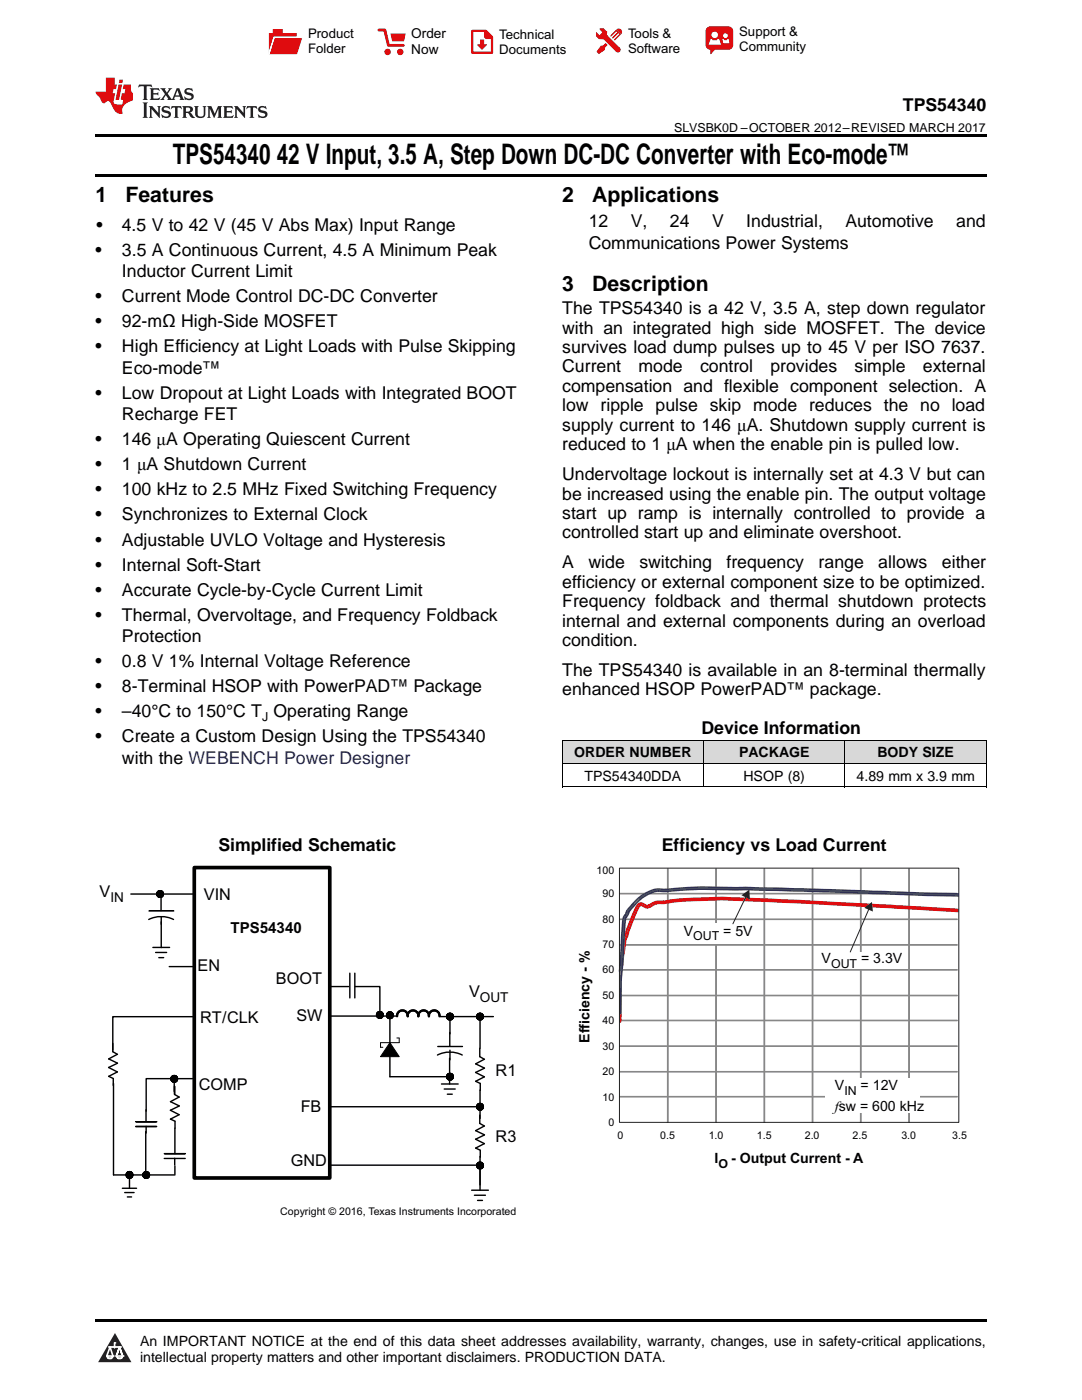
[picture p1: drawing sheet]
<svg xmlns="http://www.w3.org/2000/svg" width="216mm" height="279mm" viewBox="0 0 216 279" stroke-linecap="round" stroke-linejoin="round" font-family="sans-serif">
<defs><g id="words">
<g font-size="5.6">
<text x="34.5" y="32.8">TPS54340</text>
<text x="55.2" y="32.8">42 V Input, 3.5 A, Step Down DC-DC Converter with Eco-mode™</text>
</g>
<g font-size="4.2">
<text x="19" y="40.4">1</text>
<text x="25" y="40.4">Features</text>
<text x="112.2" y="40.4">2</text>
<text x="118.2" y="40.4">Applications</text>
<text x="112.2" y="58">3</text>
<text x="118.2" y="58">Description</text>
</g>
<g font-size="3.5">
<text x="180.2" y="22.2">TPS54340</text>
<text x="19.2" y="46.1">•</text>
<text x="24.3" y="46.1">4.5 V to 42 V (45 V Abs Max) Input Range</text>
<text x="117.5" y="45.4">12</text>
<text x="125.9" y="45.4">V,</text>
<text x="133.7" y="45.4">24</text>
<text x="142.1" y="45.4">V</text>
<text x="148.9" y="45.4">Industrial,</text>
<text x="168.7" y="45.4">Automotive</text>
<text x="190.8" y="45.4">and</text>
<text x="19" y="51.1">•</text>
<text x="24.3" y="51.1">3.5 A Continuous Current, 4.5 A Minimum Peak</text>
<text x="117.5" y="49.6">Communications Power Systems</text>
<text x="24.3" y="55.3">Inductor Current Limit</text>
<text x="19" y="60.3">•</text>
<text x="19" y="65.3">•</text>
<text x="24.3" y="60.3">Current Mode Control DC-DC Converter</text>
<text x="24.3" y="65.3">92-mΩ High-Side MOSFET</text>
<text x="112.2" y="62.7">The TPS54340 is a 42 V, 3.5 A, step down regulator</text>
<text x="19" y="70.3">•</text>
<text x="24.3" y="70.3">High Efficiency at Light Loads with Pulse Skipping</text>
<text x="112.2" y="66.6">with an integrated high side MOSFET. The device</text>
<text x="112.2" y="70.4">survives load dump pulses up to 45 V per ISO 7637.</text>
<text x="24.3" y="74.6">Eco-mode™</text>
<text x="112.2" y="74.3">Current</text>
<text x="127.4" y="74.3">mode</text>
<text x="139.7" y="74.3">control</text>
<text x="153.7" y="74.3">provides</text>
<text x="170.5" y="74.3">simple</text>
<text x="184.2" y="74.3">external</text>
<text x="19" y="79.6">•</text>
<text x="24.3" y="79.6">Low Dropout at Light Loads with Integrated BOOT</text>
<text x="24.3" y="83.8">Recharge FET</text>
<text x="112.2" y="78.2">compensation and flexible component selection. A</text>
<text x="112.2" y="82.1">low ripple pulse skip mode reduces the no load</text>
<text x="19" y="88.8">•</text>
<text x="24.3" y="88.8">146 μA Operating Quiescent Current</text>
<text x="112.2" y="86">supply current to 146 μA. Shutdown supply current is</text>
<text x="112.2" y="89.9">reduced to 1 μA when the enable pin is pulled low.</text>
<text x="19" y="93.8">•</text>
<text x="24.3" y="93.8">1 μA Shutdown Current</text>
<text x="112.2" y="95.8">Undervoltage lockout is internally set at 4.3 V but can</text>
<text x="19" y="98.8">•</text>
<text x="24.3" y="98.8">100 kHz to 2.5 MHz Fixed Switching Frequency</text>
<text x="112.2" y="99.7">be increased using the enable pin. The output voltage</text>
<text x="19" y="103.9">•</text>
<text x="24.3" y="103.9">Synchronizes to External Clock</text>
<text x="112.2" y="103.6">start up ramp is internally controlled to provide a</text>
<text x="112.2" y="107.5">controlled start up and eliminate overshoot.</text>
<text x="19" y="108.9">•</text>
<text x="19" y="113.9">•</text>
<text x="24.3" y="108.9">Adjustable UVLO Voltage and Hysteresis</text>
<text x="24.3" y="113.9">Internal Soft-Start</text>
<text x="112.2" y="113.4">A</text>
<text x="117.4" y="113.4">wide</text>
<text x="127.6" y="113.4">switching</text>
<text x="145" y="113.4">frequency</text>
<text x="163.3" y="113.4">range</text>
<text x="175.3" y="113.4">allows</text>
<text x="188" y="113.4">either</text>
<text x="19" y="118.9">•</text>
<text x="24.3" y="118.9">Accurate Cycle-by-Cycle Current Limit</text>
<text x="112.2" y="117.3">efficiency or external component size to be optimized.</text>
<text x="19" y="123.9">•</text>
<text x="24.3" y="123.9">Thermal, Overvoltage, and Frequency Foldback</text>
<text x="112.2" y="121.2">Frequency foldback and thermal shutdown protects</text>
<text x="112.2" y="125.1">internal and external components during an overload</text>
<text x="24.3" y="128.1">Protection</text>
<text x="112.2" y="128.9">condition.</text>
<text x="19" y="133.1">•</text>
<text x="24.3" y="133.1">0.8 V 1% Internal Voltage Reference</text>
<text x="112.2" y="134.9">The TPS54340 is available in an 8-terminal thermally</text>
<text x="19" y="138.1">•</text>
<text x="19" y="143.2">•</text>
<text x="24.3" y="138.1">8-Terminal HSOP with PowerPAD™ Package</text>
<text x="24.3" y="143.2">–40°C to 150°C T Operating Range</text>
<text x="112.2" y="138.8">enhanced HSOP PowerPAD™ package.</text>
<text x="19" y="148.2">•</text>
<text x="24.3" y="148.2">Create a Custom Design Using the TPS54340</text>
<text x="140" y="146.5">Device Information</text>
<text x="24.3" y="152.4">with the WEBENCH Power Designer</text>
<text x="43.6" y="169.8">Simplified Schematic</text>
<text x="132" y="169.8">Efficiency vs Load Current</text>
</g>
<g font-size="3.2">
<text x="19.9" y="178.9">V</text>
<text x="40.7" y="179.6">VIN</text>
<text x="39.4" y="193.8">EN</text>
<text x="55.1" y="196.4">BOOT</text>
<text x="59.2" y="203.7">SW</text>
<text x="93.6" y="199">V</text>
<text x="40" y="204.3">RT/CLK</text>
<text x="98.9" y="214.6">R1</text>
<text x="39.7" y="217.5">COMP</text>
<text x="60" y="221.9">FB</text>
<text x="98.9" y="227.9">R3</text>
<text x="58" y="232.6">GND</text>
</g>
<text font-size="3" x="46" y="186.2">TPS54340</text>
<g font-size="2.8">
<text x="114.6" y="151.2">ORDER NUMBER</text>
<text x="116.6" y="155.8">TPS54340DDA</text>
<text x="147.5" y="151.2">PACKAGE</text>
<text x="148.3" y="155.8">HSOP (8)</text>
<text x="170.9" y="155.8">4.89 mm x 3.9 mm</text>
<text x="175.1" y="151.2">BODY SIZE</text>
<text x="136.4" y="186.7">V</text>
<text x="144.3" y="186.7">= 5V</text>
<text x="163.9" y="192.2">V</text>
<text x="171.8" y="192.2">= 3.3V</text>
<text x="117.6" y="208.1" transform="rotate(-90 117.6 208.1)">Efficiency - %</text>
<text x="166.6" y="217.6">V</text>
<text x="166.6" y="221.7">fsw = 600 kHz</text>
<text x="171.7" y="217.6">= 12V</text>
<text x="142.6" y="232.1">I</text>
<text x="145.9" y="232.1">- Output Current - A</text>
<text x="27.9" y="268.6">An IMPORTANT NOTICE at the end of this data sheet addresses availability, warranty, changes, use in safety-critical applications,</text>
<text x="27.9" y="271.8">intellectual property matters and other important disclaimers. PRODUCTION DATA.</text>
</g>
<g font-size="2.7">
<text x="82.1" y="7.7">Order</text>
<text x="82.1" y="10.7">Now</text>
<text x="22" y="180">IN</text>
<text x="95.8" y="200.1">OUT</text>
</g>
<g font-size="2.6">
<text x="61.5" y="7.6">Product</text>
<text x="61.5" y="10.6">Folder</text>
<text x="99.6" y="7.8">Technical</text>
<text x="99.6" y="10.8">Documents</text>
<text x="125.3" y="7.6">Tools &amp;</text>
<text x="125.3" y="10.6">Software</text>
<text x="147.5" y="7.2">Support &amp;</text>
<text x="147.5" y="10.2">Community</text>
</g>
<g font-size="2.5">
<text x="134.5" y="26.3">SLVSBK0D –OCTOBER 2012–REVISED MARCH 2017</text>
<text x="52.3" y="143.9">J</text>
<text x="138.3" y="187.7">OUT</text>
<text x="165.8" y="193.2">OUT</text>
<text x="168.5" y="218.6">IN</text>
<text x="143.4" y="233.1">O</text>
</g>
<g font-size="2.1">
<text x="119.1" y="174.4">100</text>
<text x="120.2" y="179.1">90</text>
<text x="120.2" y="184.1">80</text>
<text x="120.2" y="189.2">70</text>
<text x="120.2" y="194.3">60</text>
<text x="120.2" y="199.4">50</text>
<text x="120.2" y="209.5">30</text>
<text x="120.2" y="204.4">40</text>
<text x="120.2" y="214.6">20</text>
<text x="120.2" y="219.7">10</text>
<text x="121.4" y="224.8">0</text>
<text x="123.2" y="227.2">0</text>
<text x="131.7" y="227.2">0.5</text>
<text x="141.4" y="227.2">1.0</text>
<text x="151" y="227.2">1.5</text>
<text x="160.6" y="227.2">2.0</text>
<text x="170.1" y="227.2">2.5</text>
<text x="179.9" y="227.2">3.0</text>
<text x="190" y="227.2">3.5</text>
<text x="55.9" y="242.5">Copyright © 2016, Texas Instruments Incorporated</text>
</g>
</g></defs>
<g fill="#d8d8d8">
<path d="M112.2 147.8h28.2v4.6h-28.2z"/>
<path d="M140.4 147.8h28.2v4.6h-28.2z"/>
<path d="M168.6 147.8h28.2v4.6h-28.2z"/>
</g>
<path d="M22.9 266l3.3 5.9h-6.6z" fill="#231f20"/>
<path d="M21.3 270.6h1.2l-.3 .5h-.3a.53 .53 0 0 1-.6-.5z" fill-rule="evenodd" fill="#fff"/>
<path d="M21.3 270.6h1.2l-.3 .5h-.3a.53 .53 0 0 1-.6-.5z" fill="none" stroke="#231f20" stroke-width=".33"/>
<path d="M21.3 270.6l1.2 .1-.3 .4h-.5z" fill="none" stroke="#fff" stroke-width=".33"/>
<path d="M22.9 268.9h.1" fill="none" stroke="#fff" stroke-width=".33"/>
<path d="M22.9 268v.9z" fill="#fff"/>
<path d="M22.9 268v.9z" fill="none" stroke="#fff" stroke-width=".33"/>
<circle cx="22.9" cy="268" r=".16" fill="#fff"/>
<path d="M21.8 268.8h.1" fill="none" stroke="#fff" stroke-width=".33"/>
<path d="M21.8 268.8h2.2z" fill="#fff"/>
<path d="M21.8 268.8h2.2z" fill="none" stroke="#fff" stroke-width=".33"/>
<circle cx="24" cy="268.8" r=".16" fill="#fff"/>
<path d="M23.2 270.6h.1" fill="none" stroke="#fff" stroke-width=".33"/>
<path d="M23.8 268.8l-.6 1.8z" fill="#fff"/>
<path d="M23.8 268.8l-.6 1.8z" fill="none" stroke="#fff" stroke-width=".33"/>
<path d="M23.8 268.8l.7 1.8z" fill="#fff"/>
<path d="M23.8 268.8l.7 1.8z" fill="none" stroke="#fff" stroke-width=".33"/>
<path d="M24.4 270.6h.1" fill="none" stroke="#fff" stroke-width=".33"/>
<circle cx="21.3" cy="270.6" r=".16" fill="#fff"/>
<path d="M22 268.8l-.7 1.8z" fill="#fff"/>
<path d="M22 268.8l-.7 1.8z" fill="none" stroke="#fff" stroke-width=".33"/>
<path d="M22 268.8l.5 1.8z" fill="#fff"/>
<path d="M22 268.8l.5 1.8z" fill="none" stroke="#fff" stroke-width=".33"/>
<circle cx="22.5" cy="270.6" r=".16" fill="#fff"/>
<path d="M23.3 270.6h1.2a.63 .63 0 0 1-.6 .5 .63 .63 0 0 1-.6-.5z" fill-rule="evenodd" fill="#fff"/>
<path d="M23.3 270.6h1.2a.63 .63 0 0 1-.6 .5 .63 .63 0 0 1-.6-.5z" fill="none" stroke="#231f20" stroke-width=".33"/>
<path d="M23.3 270.6h1.2l-.4 .5h-.5z" fill="none" stroke="#fff" stroke-width=".33"/>
<path d="M23.2 270.6h.1" fill="none" stroke="#fff" stroke-width=".33"/>
<circle cx="24.5" cy="270.6" r=".16" fill="#fff"/>
<path d="M19 263.2h177.8v.5h-177.8z" fill="#000"/>
<path d="M38.8 173.1h27v62h-27z" fill="none" stroke="#000" stroke-width=".73"/>
<g fill="#000">
<path d="M77.8 208.1l1.9 2.8h-3.8z"/>
<path d="M31.3 178.4l.1 .1z" fill-rule="evenodd"/>
<path d="M31.3 178.3l.1 .1z" fill-rule="evenodd"/>
<path d="M31.3 178.5l.1 .1z" fill-rule="evenodd"/>
<path d="M31.3 178.2l.1 .1z" fill-rule="evenodd"/>
<path d="M31.3 178.7h.2z" fill-rule="evenodd"/>
<path d="M31.3 178.4h.6v.1h-.6z" fill-rule="evenodd"/>
<path d="M31.3 178.4h.6v.1h-.6z" fill-rule="evenodd"/>
<path d="M31.3 178.3l.6 .1v.1l-.6-.1z" fill-rule="evenodd"/>
<path d="M31.3 178.5l.6-.1-.6 .2z" fill-rule="evenodd"/>
<path d="M31.4 178.2l.6 .2-.1 .1-.5-.2z" fill-rule="evenodd"/>
<path d="M31.4 178.1v.1z" fill-rule="evenodd"/>
<path d="M31.4 178.8h.1z" fill-rule="evenodd"/>
<path d="M31.4 178.1l.6 .3-.1 .1-.5-.3z" fill-rule="evenodd"/>
<path d="M31.4 178.6l.5-.2 .1 .1-.6 .2z" fill-rule="evenodd"/>
<path d="M31.4 178l.1 .2z" fill-rule="evenodd"/>
<path d="M31.5 178l.5 .4-.1 .1-.5-.4z" fill-rule="evenodd"/>
<path d="M31.4 178.8h.2z" fill-rule="evenodd"/>
<path d="M31.4 178.7l.5-.3 .1 .1-.5 .3z" fill-rule="evenodd"/>
<path d="M31.5 178l.1-.1 .4 .5-.1 .1z" fill-rule="evenodd"/>
<path d="M31.4 178h.2z" fill-rule="evenodd"/>
<path d="M31.6 178.8v.2z" fill-rule="evenodd"/>
<path d="M31.5 178.8l.4-.4 .1 .1-.5 .4z" fill-rule="evenodd"/>
<path d="M31.6 177.9h.1l.3 .5-.1 .1z" fill-rule="evenodd"/>
<path d="M31.9 178.4l.1 .1-.4 .4-.1-.1z" fill-rule="evenodd"/>
<path d="M31.5 177.9h.2z" fill-rule="evenodd"/>
<path d="M31.7 178.9v.1z" fill-rule="evenodd"/>
<path d="M31.7 177.9l.1-.1 .2 .6h-.1z" fill-rule="evenodd"/>
<path d="M31.9 178.4l.1 .1-.3 .5-.1-.1z" fill-rule="evenodd"/>
<path d="M31.6 177.9h.2z" fill-rule="evenodd"/>
<path d="M31.8 178.9v.2z" fill-rule="evenodd"/>
<path d="M31.8 177.8l.2 .6h-.1z" fill-rule="evenodd"/>
<path d="M31.9 178.4h.1l-.2 .6h-.1z" fill-rule="evenodd"/>
<path d="M31.7 177.8l.1 .1z" fill-rule="evenodd"/>
<path d="M31.8 179l.2 .1z" fill-rule="evenodd"/>
<path d="M31.9 177.8h.1v.6h-.1z" fill-rule="evenodd"/>
<path d="M31.9 177.8h.1v.6h-.1z" fill-rule="evenodd"/>
<path d="M31.9 178.5l.1-.1 .3 .5-.1 .1z" fill-rule="evenodd"/>
<path d="M31.9 178.4h.1l.2 .6h-.1z" fill-rule="evenodd"/>
<path d="M31.9 178.4h.1l.1 .6z" fill-rule="evenodd"/>
<path d="M31.9 178.4h.1v.6h-.1z" fill-rule="evenodd"/>
<path d="M31.9 178.4h.1l-.2 .6z" fill-rule="evenodd"/>
<path d="M31.9 178.4h.1l-.2 .6h-.1z" fill-rule="evenodd"/>
<path d="M31.9 178.4l.1 .1-.3 .5-.1-.1z" fill-rule="evenodd"/>
<path d="M31.9 178.5l.1-.1 .4 .4z" fill-rule="evenodd"/>
<path d="M31.9 178.5l.1-.1 .4 .4-.1 .1z" fill-rule="evenodd"/>
<path d="M31.9 178.4h.1l-.1 .6h-.1z" fill-rule="evenodd"/>
<path d="M31.9 178.4l.1 .1-.4 .4-.1-.1z" fill-rule="evenodd"/>
<path d="M31.4 178.8l.5-.4 .1 .1-.5 .3z" fill-rule="evenodd"/>
<path d="M32 178.4l.5 .3-.1 .1-.5-.3z" fill-rule="evenodd"/>
<path d="M31.4 178.7l.5-.3 .1 .1-.5 .3z" fill-rule="evenodd"/>
<path d="M32 178.4l.5 .2v.1l-.6-.2z" fill-rule="evenodd"/>
<path d="M31.4 178.6l.5-.2 .1 .1-.6 .2z" fill-rule="evenodd"/>
<path d="M31.3 178.3l.6 .2-.6-.1z" fill-rule="evenodd"/>
<path d="M31.8 177.8l.1 .1z" fill-rule="evenodd"/>
<path d="M31.9 178.4l.6-.1v.1l-.6 .1z" fill-rule="evenodd"/>
<path d="M31.9 178.4h.7v.1h-.7z" fill-rule="evenodd"/>
<path d="M31.9 178.4l.6 .1v.1z" fill-rule="evenodd"/>
<path d="M31.9 178.4h.7v.1h-.7z" fill-rule="evenodd"/>
<path d="M31.9 179l.2 .1z" fill-rule="evenodd"/>
<path d="M31.3 178.5l.6-.1-.6 .2z" fill-rule="evenodd"/>
<path d="M31.4 178.2l.6 .2-.1 .1-.5-.2z" fill-rule="evenodd"/>
<path d="M31.9 178.4l.6-.2v.1l-.5 .2z" fill-rule="evenodd"/>
<path d="M31.5 178.1l.5 .3-.1 .1-.5-.3z" fill-rule="evenodd"/>
<path d="M31.9 178.4l.5-.3 .1 .1-.5 .3z" fill-rule="evenodd"/>
<path d="M31.5 178l.5 .4-.1 .1-.5-.4z" fill-rule="evenodd"/>
<path d="M31.5 178l.1-.1 .4 .5-.1 .1z" fill-rule="evenodd"/>
<path d="M32.3 177.9l.1 .1-.4 .5-.1-.1z" fill-rule="evenodd"/>
<path d="M31.9 178.4l.5-.4v.1l-.4 .4z" fill-rule="evenodd"/>
<path d="M31.6 177.9h.1l.3 .5-.1 .1z" fill-rule="evenodd"/>
<path d="M31.7 177.9l.1-.1 .2 .6h-.1z" fill-rule="evenodd"/>
<path d="M31.8 177.8l.2 .6h-.1z" fill-rule="evenodd"/>
<path d="M32 177.8h.1l-.1 .6h-.1z" fill-rule="evenodd"/>
<path d="M32.1 177.8l.1 .1-.2 .5h-.1z" fill-rule="evenodd"/>
<path d="M32 177.8h.1l-.1 .6h-.1z" fill-rule="evenodd"/>
<path d="M32.2 177.9h.1l-.3 .6-.1-.1z" fill-rule="evenodd"/>
<path d="M31.9 178.4h.1v.6h-.1z" fill-rule="evenodd"/>
<path d="M31.9 177.8l.2 .1z" fill-rule="evenodd"/>
<path d="M32 179h.2z" fill-rule="evenodd"/>
<path d="M32.1 177.8l.1 .1-.2 .5h-.1z" fill-rule="evenodd"/>
<path d="M31.9 178.4l.2 .6z" fill-rule="evenodd"/>
<path d="M32.1 177.8v.1z" fill-rule="evenodd"/>
<path d="M32.1 178.9l.2 .1z" fill-rule="evenodd"/>
<path d="M32.2 177.9h.1l-.3 .6-.1-.1z" fill-rule="evenodd"/>
<path d="M31.9 178.4h.1l.2 .6h-.1z" fill-rule="evenodd"/>
<path d="M32.2 177.8v.1z" fill-rule="evenodd"/>
<path d="M32.2 178.9h.2z" fill-rule="evenodd"/>
<path d="M32.3 177.9l.1 .1-.4 .5-.1-.1z" fill-rule="evenodd"/>
<path d="M31.9 178.5l.1-.1 .3 .5-.1 .1z" fill-rule="evenodd"/>
<path d="M32.3 177.8v.2z" fill-rule="evenodd"/>
<path d="M31.9 178.4l.5-.4v.1l-.4 .4z" fill-rule="evenodd"/>
<path d="M32.3 178.8h.2z" fill-rule="evenodd"/>
<path d="M31.9 178.5l.1-.1 .4 .4-.1 .1z" fill-rule="evenodd"/>
<path d="M32.3 178h.1z" fill-rule="evenodd"/>
<path d="M31.9 178.4l.5-.3 .1 .1-.5 .3z" fill-rule="evenodd"/>
<path d="M32.4 178.7v.1z" fill-rule="evenodd"/>
<path d="M31.9 178.5l.1-.1 .5 .4h-.1z" fill-rule="evenodd"/>
<path d="M31.9 178.4l.6-.2v.1l-.5 .2z" fill-rule="evenodd"/>
<path d="M32 178.4l.5 .3-.1 .1-.5-.3z" fill-rule="evenodd"/>
<path d="M32.4 178l.1 .1z" fill-rule="evenodd"/>
<path d="M32.5 178.6v.1z" fill-rule="evenodd"/>
<path d="M32 178.4l.5 .2v.1l-.6-.2z" fill-rule="evenodd"/>
<path d="M31.9 178.4l.6-.1v.1l-.6 .1z" fill-rule="evenodd"/>
<path d="M31.9 178.4l.6 .1v.1z" fill-rule="evenodd"/>
<path d="M32.4 178.1l.2 .1z" fill-rule="evenodd"/>
<path d="M32.5 178.5l.1 .1z" fill-rule="evenodd"/>
<path d="M32.5 178.2l.1 .1z" fill-rule="evenodd"/>
<path d="M32.5 178.4l.1 .1z" fill-rule="evenodd"/>
<path d="M32.5 178.3l.1 .1z" fill-rule="evenodd"/>
<path d="M34.1 215.3l.1 .1z" fill-rule="evenodd"/>
<path d="M34.1 215.2l.1 .1z" fill-rule="evenodd"/>
<path d="M34.1 215.4l.1 .1z" fill-rule="evenodd"/>
<path d="M34.1 215.1l.1 .1z" fill-rule="evenodd"/>
<path d="M34.1 215.5l.2 .1z" fill-rule="evenodd"/>
<path d="M34.2 215.3h.6v.1h-.6z" fill-rule="evenodd"/>
<path d="M34.2 215.3h.6v.1h-.6z" fill-rule="evenodd"/>
<path d="M34.2 215.2l.6 .1v.1l-.6-.1z" fill-rule="evenodd"/>
<path d="M34.2 215.4l.6-.1-.6 .2z" fill-rule="evenodd"/>
<path d="M34.2 215.1l.6 .2v.1l-.6-.2z" fill-rule="evenodd"/>
<path d="M34.2 215v.1z" fill-rule="evenodd"/>
<path d="M34.2 215.6l.2 .1z" fill-rule="evenodd"/>
<path d="M34.3 215l.5 .3-.1 .1-.5-.3z" fill-rule="evenodd"/>
<path d="M34.2 215.5l.6-.2v.1l-.6 .2z" fill-rule="evenodd"/>
<path d="M34.2 214.9l.1 .1z" fill-rule="evenodd"/>
<path d="M34.3 215v-.1l.5 .4h-.1z" fill-rule="evenodd"/>
<path d="M34.3 215.7v.1z" fill-rule="evenodd"/>
<path d="M34.2 215.6l.5-.3 .1 .1-.5 .3z" fill-rule="evenodd"/>
<path d="M34.3 214.9l.1-.1 .4 .5h-.1z" fill-rule="evenodd"/>
<path d="M34.3 214.8v.2z" fill-rule="evenodd"/>
<path d="M34.4 215.7v.2z" fill-rule="evenodd"/>
<path d="M34.3 215.7l.4-.4h.1l-.4 .4z" fill-rule="evenodd"/>
<path d="M34.4 214.8h.1l.3 .5h-.1z" fill-rule="evenodd"/>
<path d="M34.7 215.3h.1l-.4 .5-.1-.1z" fill-rule="evenodd"/>
<path d="M34.3 214.8h.2z" fill-rule="evenodd"/>
<path d="M34.5 215.8l.1 .1z" fill-rule="evenodd"/>
<path d="M34.5 214.7h.1l.2 .6h-.1z" fill-rule="evenodd"/>
<path d="M34.7 215.3h.1l-.3 .6-.1-.1z" fill-rule="evenodd"/>
<path d="M34.4 214.7l.2 .1z" fill-rule="evenodd"/>
<path d="M34.6 215.8l.1 .2z" fill-rule="evenodd"/>
<path d="M34.6 214.7l.2 .6h-.1z" fill-rule="evenodd"/>
<path d="M34.7 215.3h.1l-.2 .6h-.1z" fill-rule="evenodd"/>
<path d="M34.5 214.7l.2 .1z" fill-rule="evenodd"/>
<path d="M34.7 215.8l.1 .2z" fill-rule="evenodd"/>
<path d="M34.7 214.7h.1v.6h-.1z" fill-rule="evenodd"/>
<path d="M34.7 214.7h.1v.6h-.1z" fill-rule="evenodd"/>
<path d="M34.7 215.3h.1l.3 .5-.1 .1z" fill-rule="evenodd"/>
<path d="M34.7 215.3h.1l.2 .6h-.1z" fill-rule="evenodd"/>
<path d="M34.7 215.3l.2 .6h-.1z" fill-rule="evenodd"/>
<path d="M34.7 215.3h.1v.6h-.1z" fill-rule="evenodd"/>
<path d="M34.7 215.3h.1l-.2 .6z" fill-rule="evenodd"/>
<path d="M34.7 215.3h.1l-.2 .6h-.1z" fill-rule="evenodd"/>
<path d="M34.7 215.3h.1l-.3 .6-.1-.1z" fill-rule="evenodd"/>
<path d="M34.8 215.3l.5 .4h-.1l-.5-.4z" fill-rule="evenodd"/>
<path d="M34.8 215.3l.4 .4-.1 .1-.4-.5z" fill-rule="evenodd"/>
<path d="M34.7 215.3h.1l-.1 .6h-.1z" fill-rule="evenodd"/>
<path d="M34.7 215.3h.1l-.4 .5-.1-.1z" fill-rule="evenodd"/>
<path d="M34.3 215.7l.4-.4h.1l-.5 .4z" fill-rule="evenodd"/>
<path d="M34.8 215.3l.5 .3v.1l-.6-.3z" fill-rule="evenodd"/>
<path d="M34.2 215.6l.5-.3 .1 .1-.5 .3z" fill-rule="evenodd"/>
<path d="M34.8 215.3l.6 .2-.1 .1-.5-.2z" fill-rule="evenodd"/>
<path d="M34.2 215.5l.6-.2v.1l-.6 .2z" fill-rule="evenodd"/>
<path d="M34.2 215.1l.6 .3-.6-.1z" fill-rule="evenodd"/>
<path d="M34.7 214.7h.1z" fill-rule="evenodd"/>
<path d="M34.8 215.3l.6-.2v.2l-.6 .1z" fill-rule="evenodd"/>
<path d="M34.8 215.3h.6v.1h-.6z" fill-rule="evenodd"/>
<path d="M34.8 215.3l.6 .1v.1z" fill-rule="evenodd"/>
<path d="M34.8 215.3h.6v.1h-.6z" fill-rule="evenodd"/>
<path d="M34.8 215.9l.1 .1z" fill-rule="evenodd"/>
<path d="M34.2 215.4l.6-.1-.6 .2z" fill-rule="evenodd"/>
<path d="M34.2 215l.6 .3v.1l-.6-.3z" fill-rule="evenodd"/>
<path d="M34.8 215.3l.5-.3 .1 .1-.6 .3z" fill-rule="evenodd"/>
<path d="M34.3 214.9l.5 .4-.1 .1-.5-.3z" fill-rule="evenodd"/>
<path d="M34.7 215.3l.6-.4v.2l-.5 .3z" fill-rule="evenodd"/>
<path d="M34.3 215v-.1l.5 .4h-.1z" fill-rule="evenodd"/>
<path d="M34.3 214.9l.1-.1 .4 .5h-.1z" fill-rule="evenodd"/>
<path d="M35.1 214.8l.1 .1-.4 .4h-.1z" fill-rule="evenodd"/>
<path d="M34.7 215.3l.5-.4 .1 .1-.5 .3z" fill-rule="evenodd"/>
<path d="M34.4 214.8l.1-.1 .3 .6h-.1z" fill-rule="evenodd"/>
<path d="M34.5 214.7h.1l.2 .6h-.1z" fill-rule="evenodd"/>
<path d="M34.6 214.7l.2 .6h-.1z" fill-rule="evenodd"/>
<path d="M34.8 214.7h.1l-.2 .6z" fill-rule="evenodd"/>
<path d="M34.9 214.7h.1l-.2 .6h-.1z" fill-rule="evenodd"/>
<path d="M34.8 214.7h.1l-.2 .6z" fill-rule="evenodd"/>
<path d="M35 214.7l.1 .1-.3 .5h-.1z" fill-rule="evenodd"/>
<path d="M34.8 216.8v1.6z" fill-rule="evenodd"/>
<path d="M34.7 215.3h.1v.6h-.1z" fill-rule="evenodd"/>
<path d="M34.8 214.6l.1 .2z" fill-rule="evenodd"/>
<path d="M34.9 215.8l.1 .1z" fill-rule="evenodd"/>
<path d="M34.9 214.7h.1l-.2 .6h-.1z" fill-rule="evenodd"/>
<path d="M34.7 215.3l.2 .6z" fill-rule="evenodd"/>
<path d="M34.9 214.7l.1 .1z" fill-rule="evenodd"/>
<path d="M35 215.8l.1 .1z" fill-rule="evenodd"/>
<path d="M35 214.7l.1 .1-.3 .5h-.1z" fill-rule="evenodd"/>
<path d="M34.7 215.3h.1l.2 .6h-.1z" fill-rule="evenodd"/>
<path d="M35 214.7l.1 .1z" fill-rule="evenodd"/>
<path d="M35 215.8h.2z" fill-rule="evenodd"/>
<path d="M35.1 214.8l.1 .1-.4 .4h-.1z" fill-rule="evenodd"/>
<path d="M34.7 215.3h.1l.3 .5h-.1z" fill-rule="evenodd"/>
<path d="M35.1 214.7v.2z" fill-rule="evenodd"/>
<path d="M34.7 215.3l.5-.4h.1l-.5 .4z" fill-rule="evenodd"/>
<path d="M35.2 215.7v.1z" fill-rule="evenodd"/>
<path d="M34.8 215.3l.4 .4-.1 .1-.4-.5z" fill-rule="evenodd"/>
<path d="M35.1 214.9h.2z" fill-rule="evenodd"/>
<path d="M34.7 215.3l.6-.4v.2l-.5 .3z" fill-rule="evenodd"/>
<path d="M35.3 215.6v.1z" fill-rule="evenodd"/>
<path d="M34.8 215.3l.5 .4h-.1l-.5-.4z" fill-rule="evenodd"/>
<path d="M34.8 215.3l.5-.3 .1 .1-.6 .3z" fill-rule="evenodd"/>
<path d="M34.8 215.3l.5 .3v.1l-.6-.3z" fill-rule="evenodd"/>
<path d="M35.2 214.9l.2 .1z" fill-rule="evenodd"/>
<path d="M35.3 215.5l.1 .1z" fill-rule="evenodd"/>
<path d="M34.8 215.3l.6 .2-.1 .1-.5-.2z" fill-rule="evenodd"/>
<path d="M34.8 215.3l.6-.2v.2l-.6 .1z" fill-rule="evenodd"/>
<path d="M34.8 215.3l.6 .1v.1z" fill-rule="evenodd"/>
<path d="M35.2 215l.2 .1z" fill-rule="evenodd"/>
<path d="M35.3 215.4l.1 .1z" fill-rule="evenodd"/>
<path d="M35.3 215.1l.1 .1z" fill-rule="evenodd"/>
<path d="M35.3 215.3l.1 .1z" fill-rule="evenodd"/>
<path d="M35.3 215.2l.1 .1z" fill-rule="evenodd"/>
<path d="M75.1 202.5l.2 .2z" fill-rule="evenodd"/>
<path d="M75.1 202.4l.2 .2z" fill-rule="evenodd"/>
<path d="M75.1 202.7l.2 .1z" fill-rule="evenodd"/>
<path d="M75.2 202.3l.1 .2z" fill-rule="evenodd"/>
<path d="M75.2 202.8h.1z" fill-rule="evenodd"/>
<path d="M75.2 202.5h.6v.1h-.6z" fill-rule="evenodd"/>
<path d="M75.2 202.5h.6v.1h-.6z" fill-rule="evenodd"/>
<path d="M75.2 202.4l.6 .1v.1l-.6-.1z" fill-rule="evenodd"/>
<path d="M75.2 202.6l.6-.1v.1l-.6 .1z" fill-rule="evenodd"/>
<path d="M75.2 202.3l.6 .2v.1l-.6-.2z" fill-rule="evenodd"/>
<path d="M75.2 202.2l.1 .2z" fill-rule="evenodd"/>
<path d="M75.2 202.9h.2z" fill-rule="evenodd"/>
<path d="M75.3 202.2l.5 .3v.1l-.6-.3z" fill-rule="evenodd"/>
<path d="M75.2 202.7l.6-.2v.1l-.6 .2z" fill-rule="evenodd"/>
<path d="M75.3 202.1v.2z" fill-rule="evenodd"/>
<path d="M75.3 202.2l.1-.1 .4 .4v.1z" fill-rule="evenodd"/>
<path d="M75.4 202.9v.2z" fill-rule="evenodd"/>
<path d="M75.3 202.8l.5-.3v.1l-.5 .3z" fill-rule="evenodd"/>
<path d="M75.4 202.1v-.1l.4 .5v.1z" fill-rule="evenodd"/>
<path d="M75.4 202v.2z" fill-rule="evenodd"/>
<path d="M75.4 203l.1 .1z" fill-rule="evenodd"/>
<path d="M75.3 202.9l.5-.4v.1l-.4 .4z" fill-rule="evenodd"/>
<path d="M75.4 202.1l.1-.1 .4 .5-.2 .1z" fill-rule="evenodd"/>
<path d="M75.8 202.5v.1l-.3 .5-.1-.1z" fill-rule="evenodd"/>
<path d="M75.4 202l.1 .1z" fill-rule="evenodd"/>
<path d="M75.5 203l.1 .2z" fill-rule="evenodd"/>
<path d="M75.5 202h.1l.3 .5-.2 .1z" fill-rule="evenodd"/>
<path d="M75.7 202.5l.2 .1-.3 .5h-.1z" fill-rule="evenodd"/>
<path d="M75.5 202h.1z" fill-rule="evenodd"/>
<path d="M75.6 203.1l.1 .1z" fill-rule="evenodd"/>
<path d="M75.6 201.9l.3 .6z" fill-rule="evenodd"/>
<path d="M75.7 202.5l.2 .1-.3 .5h-.1z" fill-rule="evenodd"/>
<path d="M75.6 201.9l.1 .1z" fill-rule="evenodd"/>
<path d="M75.7 203.1l.1 .1z" fill-rule="evenodd"/>
<path d="M75.7 201.9h.2v.6h-.2z" fill-rule="evenodd"/>
<path d="M75.7 201.9h.2v.6h-.2z" fill-rule="evenodd"/>
<path d="M75.7 202.6l.2-.1 .3 .6h-.1z" fill-rule="evenodd"/>
<path d="M75.7 202.6l.2-.1 .2 .6h-.1z" fill-rule="evenodd"/>
<path d="M75.7 202.5l.3 .6z" fill-rule="evenodd"/>
<path d="M75.7 202.5h.2v.7h-.2z" fill-rule="evenodd"/>
<path d="M75.7 202.5h.2l-.3 .6z" fill-rule="evenodd"/>
<path d="M75.7 202.5l.2 .1-.3 .5h-.1z" fill-rule="evenodd"/>
<path d="M75.7 202.5l.2 .1-.4 .5h-.1z" fill-rule="evenodd"/>
<path d="M75.8 202.6v-.1l.5 .4-.1 .1z" fill-rule="evenodd"/>
<path d="M75.8 202.6v-.1l.4 .5v.1z" fill-rule="evenodd"/>
<path d="M75.7 202.5h.2l-.1 .6h-.2z" fill-rule="evenodd"/>
<path d="M75.8 202.5v.1l-.3 .5-.1-.1z" fill-rule="evenodd"/>
<path d="M75.3 202.9l.5-.4v.1l-.4 .4z" fill-rule="evenodd"/>
<path d="M75.8 202.5l.6 .3-.1 .1-.5-.3z" fill-rule="evenodd"/>
<path d="M75.3 202.8l.5-.3v.1l-.5 .3z" fill-rule="evenodd"/>
<path d="M75.8 202.5l.6 .2v.1l-.6-.2z" fill-rule="evenodd"/>
<path d="M75.2 202.7l.6-.2v.1l-.6 .2z" fill-rule="evenodd"/>
<path d="M75.2 202.4l.6 .1v.1z" fill-rule="evenodd"/>
<path d="M75.7 201.9l.1 .1z" fill-rule="evenodd"/>
<path d="M75.8 202.5l.6-.1-.6 .2z" fill-rule="evenodd"/>
<path d="M75.8 202.5h.6v.1h-.6z" fill-rule="evenodd"/>
<path d="M75.8 202.5l.6 .2-.6-.1z" fill-rule="evenodd"/>
<path d="M75.8 202.5h.6v.1h-.6z" fill-rule="evenodd"/>
<path d="M75.8 203.1l.1 .1z" fill-rule="evenodd"/>
<path d="M75.2 202.6l.6-.1v.1l-.6 .1z" fill-rule="evenodd"/>
<path d="M75.2 202.3l.6 .2v.1l-.6-.2z" fill-rule="evenodd"/>
<path d="M75.8 202.5l.6-.2v.1l-.6 .2z" fill-rule="evenodd"/>
<path d="M75.3 202.2l.5 .3v.1l-.5-.3z" fill-rule="evenodd"/>
<path d="M75.8 202.5l.5-.3 .1 .1-.6 .3z" fill-rule="evenodd"/>
<path d="M75.3 202.2l.1-.1 .4 .4v.1z" fill-rule="evenodd"/>
<path d="M75.4 202.1l.1-.1 .3 .5v.1z" fill-rule="evenodd"/>
<path d="M76.2 202v.1l-.4 .5v-.1z" fill-rule="evenodd"/>
<path d="M75.8 202.5l.4-.4 .1 .1-.5 .4z" fill-rule="evenodd"/>
<path d="M75.4 202h.1l.4 .5-.2 .1z" fill-rule="evenodd"/>
<path d="M75.5 202h.1l.3 .5-.2 .1z" fill-rule="evenodd"/>
<path d="M75.6 201.9l.3 .6z" fill-rule="evenodd"/>
<path d="M75.9 201.9h.1l-.3 .6z" fill-rule="evenodd"/>
<path d="M76 202h.1l-.2 .6-.2-.1z" fill-rule="evenodd"/>
<path d="M75.9 201.9h.1l-.3 .6z" fill-rule="evenodd"/>
<path d="M76.1 202h.1l-.3 .6-.2-.1z" fill-rule="evenodd"/>
<path d="M75.7 202.5h.2v.7h-.1z" fill-rule="evenodd"/>
<path d="M75.8 201.9l.1 .1z" fill-rule="evenodd"/>
<path d="M75.9 203.1l.1 .1z" fill-rule="evenodd"/>
<path d="M75.9 202h.2l-.2 .6-.2-.1z" fill-rule="evenodd"/>
<path d="M75.7 202.5l.3 .6h-.1z" fill-rule="evenodd"/>
<path d="M75.9 201.9l.1 .1z" fill-rule="evenodd"/>
<path d="M76 203.1h.1z" fill-rule="evenodd"/>
<path d="M76.1 202h.1l-.3 .6-.2-.1z" fill-rule="evenodd"/>
<path d="M75.7 202.6l.2-.1 .2 .6h-.1z" fill-rule="evenodd"/>
<path d="M76 201.9l.1 .2z" fill-rule="evenodd"/>
<path d="M76.1 203l.1 .1z" fill-rule="evenodd"/>
<path d="M76.1 202l.1 .1-.4 .5v-.1z" fill-rule="evenodd"/>
<path d="M75.7 202.6l.2-.1 .3 .5-.1 .1z" fill-rule="evenodd"/>
<path d="M76.1 202l.1 .1z" fill-rule="evenodd"/>
<path d="M75.8 202.5l.4-.4 .1 .1-.5 .4z" fill-rule="evenodd"/>
<path d="M76.2 202.9v.2z" fill-rule="evenodd"/>
<path d="M75.8 202.6v-.1l.4 .5v.1z" fill-rule="evenodd"/>
<path d="M76.2 202v.2z" fill-rule="evenodd"/>
<path d="M75.8 202.5l.5-.3 .1 .1-.6 .3z" fill-rule="evenodd"/>
<path d="M76.3 202.8v.2z" fill-rule="evenodd"/>
<path d="M75.8 202.6v-.1l.5 .4-.1 .1z" fill-rule="evenodd"/>
<path d="M75.8 202.5l.6-.2v.1l-.6 .2z" fill-rule="evenodd"/>
<path d="M75.8 202.5l.6 .3-.1 .1-.5-.3z" fill-rule="evenodd"/>
<path d="M76.2 202.2h.2z" fill-rule="evenodd"/>
<path d="M76.3 202.7l.1 .2z" fill-rule="evenodd"/>
<path d="M75.8 202.5l.6 .2v.1l-.6-.2z" fill-rule="evenodd"/>
<path d="M75.8 202.5l.6-.1-.6 .2z" fill-rule="evenodd"/>
<path d="M75.8 202.5l.6 .2-.6-.1z" fill-rule="evenodd"/>
<path d="M76.3 202.3h.1z" fill-rule="evenodd"/>
<path d="M76.3 202.6l.1 .2z" fill-rule="evenodd"/>
<path d="M76.3 202.4h.1z" fill-rule="evenodd"/>
<path d="M76.4 202.5v.2z" fill-rule="evenodd"/>
<path d="M76.3 202.4l.2 .1z" fill-rule="evenodd"/>
<path d="M77.1 202.6l.2 .1z" fill-rule="evenodd"/>
<path d="M77.1 202.5l.2 .1z" fill-rule="evenodd"/>
<path d="M77.1 202.7l.2 .1z" fill-rule="evenodd"/>
<path d="M77.2 202.4l.1 .1z" fill-rule="evenodd"/>
<path d="M77.2 202.9h.1z" fill-rule="evenodd"/>
<path d="M77.2 202.6h.6v.1h-.6z" fill-rule="evenodd"/>
<path d="M77.2 202.6h.6v.1h-.6z" fill-rule="evenodd"/>
<path d="M77.2 202.5l.6 .1v.1l-.6-.1z" fill-rule="evenodd"/>
<path d="M77.2 202.7l.6-.1-.6 .2z" fill-rule="evenodd"/>
<path d="M77.2 202.4l.6 .2v.1l-.6-.2z" fill-rule="evenodd"/>
<path d="M77.2 202.3l.1 .1z" fill-rule="evenodd"/>
<path d="M77.2 203h.2z" fill-rule="evenodd"/>
<path d="M77.3 202.3l.5 .3v.1l-.6-.3z" fill-rule="evenodd"/>
<path d="M77.2 202.8l.6-.2v.1l-.6 .2z" fill-rule="evenodd"/>
<path d="M77.3 202.2v.2z" fill-rule="evenodd"/>
<path d="M77.4 202.2l.4 .4v.1l-.5-.4z" fill-rule="evenodd"/>
<path d="M77.4 203v.1z" fill-rule="evenodd"/>
<path d="M77.3 202.9l.5-.3v.1l-.5 .3z" fill-rule="evenodd"/>
<path d="M77.4 202.2v-.1l.4 .5v.1z" fill-rule="evenodd"/>
<path d="M77.4 202.1v.2z" fill-rule="evenodd"/>
<path d="M77.4 203l.1 .2z" fill-rule="evenodd"/>
<path d="M77.3 203l.5-.4v.1l-.4 .4z" fill-rule="evenodd"/>
<path d="M77.4 202.1h.1l.4 .5h-.2z" fill-rule="evenodd"/>
<path d="M77.8 202.6v.1l-.4 .4v-.1z" fill-rule="evenodd"/>
<path d="M77.4 202.1h.1z" fill-rule="evenodd"/>
<path d="M77.5 203.1l.1 .1z" fill-rule="evenodd"/>
<path d="M77.5 202.1l.1-.1 .3 .6h-.2z" fill-rule="evenodd"/>
<path d="M77.7 202.6h.2l-.3 .6-.2-.1z" fill-rule="evenodd"/>
<path d="M77.5 202l.1 .1z" fill-rule="evenodd"/>
<path d="M77.6 203.1l.1 .2z" fill-rule="evenodd"/>
<path d="M77.6 202h.1l.2 .6z" fill-rule="evenodd"/>
<path d="M77.7 202.6h.2l-.3 .6h-.1z" fill-rule="evenodd"/>
<path d="M77.6 202l.1 .1z" fill-rule="evenodd"/>
<path d="M77.7 203.2l.1 .1z" fill-rule="evenodd"/>
<path d="M77.7 202h.2v.6h-.2z" fill-rule="evenodd"/>
<path d="M77.7 202h.2v.6h-.2z" fill-rule="evenodd"/>
<path d="M77.7 202.6h.2l.3 .5-.2 .1z" fill-rule="evenodd"/>
<path d="M77.7 202.6h.2l.2 .6h-.1z" fill-rule="evenodd"/>
<path d="M77.7 202.6l.3 .6z" fill-rule="evenodd"/>
<path d="M77.7 202.6h.2v.6h-.2z" fill-rule="evenodd"/>
<path d="M77.7 202.6h.2l-.2 .6h-.1z" fill-rule="evenodd"/>
<path d="M77.7 202.6h.2l-.3 .6h-.1z" fill-rule="evenodd"/>
<path d="M77.7 202.6h.2l-.4 .6-.1-.1z" fill-rule="evenodd"/>
<path d="M77.8 202.7v-.1l.5 .4h-.1z" fill-rule="evenodd"/>
<path d="M77.8 202.7v-.1l.4 .4v.1z" fill-rule="evenodd"/>
<path d="M77.7 202.6h.2l-.1 .6h-.2z" fill-rule="evenodd"/>
<path d="M77.8 202.6v.1l-.4 .4v-.1z" fill-rule="evenodd"/>
<path d="M77.3 203l.5-.4v.1l-.4 .3z" fill-rule="evenodd"/>
<path d="M77.8 202.6l.6 .3-.1 .1-.5-.3z" fill-rule="evenodd"/>
<path d="M77.3 202.9l.5-.3v.1l-.5 .3z" fill-rule="evenodd"/>
<path d="M77.8 202.6l.6 .2v.1l-.6-.2z" fill-rule="evenodd"/>
<path d="M77.2 202.8l.6-.2v.1l-.6 .2z" fill-rule="evenodd"/>
<path d="M77.2 202.5l.6 .2z" fill-rule="evenodd"/>
<path d="M77.7 202l.1 .1z" fill-rule="evenodd"/>
<path d="M77.8 202.6l.6-.1-.6 .2z" fill-rule="evenodd"/>
<path d="M77.8 202.6h.6v.1h-.6z" fill-rule="evenodd"/>
<path d="M77.8 202.6l.6 .2z" fill-rule="evenodd"/>
<path d="M77.8 202.6h.6v.1h-.6z" fill-rule="evenodd"/>
<path d="M77.8 203.2l.1 .1z" fill-rule="evenodd"/>
<path d="M77.2 202.7l.6-.1-.6 .2z" fill-rule="evenodd"/>
<path d="M77.2 202.4l.6 .2v.1l-.6-.2z" fill-rule="evenodd"/>
<path d="M77.8 202.6l.6-.2v.1l-.6 .2z" fill-rule="evenodd"/>
<path d="M77.3 202.3l.5 .3v.1l-.5-.3z" fill-rule="evenodd"/>
<path d="M77.8 202.6l.5-.3 .1 .1-.6 .3z" fill-rule="evenodd"/>
<path d="M77.4 202.2l.4 .4v.1l-.5-.4z" fill-rule="evenodd"/>
<path d="M77.4 202.2v-.1l.4 .5v.1z" fill-rule="evenodd"/>
<path d="M78.2 202.1v.1l-.4 .5v-.1z" fill-rule="evenodd"/>
<path d="M77.8 202.6l.4-.4 .1 .1-.5 .4z" fill-rule="evenodd"/>
<path d="M77.4 202.1h.1l.4 .5h-.2z" fill-rule="evenodd"/>
<path d="M77.5 202.1l.1-.1 .3 .6h-.2z" fill-rule="evenodd"/>
<path d="M77.6 202h.1l.2 .6z" fill-rule="evenodd"/>
<path d="M77.9 202h.1l-.3 .6z" fill-rule="evenodd"/>
<path d="M78 202l.1 .1-.2 .5h-.2z" fill-rule="evenodd"/>
<path d="M77.9 202h.1l-.3 .6z" fill-rule="evenodd"/>
<path d="M78 202.1h.2l-.3 .5h-.2z" fill-rule="evenodd"/>
<path d="M77.7 202.6h.2v.6h-.1z" fill-rule="evenodd"/>
<path d="M77.8 201.9l.1 .2z" fill-rule="evenodd"/>
<path d="M77.9 203.2h.1z" fill-rule="evenodd"/>
<path d="M77.9 202l.1 .1-.1 .5h-.2z" fill-rule="evenodd"/>
<path d="M77.7 202.6l.3 .6z" fill-rule="evenodd"/>
<path d="M77.9 202l.1 .1z" fill-rule="evenodd"/>
<path d="M78 203.1l.1 .1z" fill-rule="evenodd"/>
<path d="M78 202.1h.2l-.3 .5h-.2z" fill-rule="evenodd"/>
<path d="M77.7 202.6h.2l.2 .6h-.1z" fill-rule="evenodd"/>
<path d="M78 202l.1 .1z" fill-rule="evenodd"/>
<path d="M78.1 203.1h.1z" fill-rule="evenodd"/>
<path d="M78.1 202.1l.1 .1-.4 .5v-.1z" fill-rule="evenodd"/>
<path d="M77.7 202.6h.2l.3 .5-.1 .1z" fill-rule="evenodd"/>
<path d="M78.1 202l.1 .2z" fill-rule="evenodd"/>
<path d="M77.8 202.6l.4-.4 .1 .1-.5 .4z" fill-rule="evenodd"/>
<path d="M78.2 203h.1z" fill-rule="evenodd"/>
<path d="M77.8 202.7v-.1l.4 .4v.1z" fill-rule="evenodd"/>
<path d="M78.1 202.2h.2z" fill-rule="evenodd"/>
<path d="M77.8 202.6l.5-.3 .1 .1-.6 .3z" fill-rule="evenodd"/>
<path d="M78.3 202.9v.1z" fill-rule="evenodd"/>
<path d="M77.8 202.7v-.1l.5 .4h-.1z" fill-rule="evenodd"/>
<path d="M77.8 202.6l.6-.2v.1l-.6 .2z" fill-rule="evenodd"/>
<path d="M77.8 202.6l.6 .3-.1 .1-.5-.3z" fill-rule="evenodd"/>
<path d="M78.2 202.2l.2 .1z" fill-rule="evenodd"/>
<path d="M78.3 202.8l.1 .1z" fill-rule="evenodd"/>
<path d="M77.8 202.6l.6 .2v.1l-.6-.2z" fill-rule="evenodd"/>
<path d="M77.8 202.6l.6-.1-.6 .2z" fill-rule="evenodd"/>
<path d="M77.8 202.6l.6 .2z" fill-rule="evenodd"/>
<path d="M78.3 202.3l.1 .1z" fill-rule="evenodd"/>
<path d="M78.3 202.7l.1 .1z" fill-rule="evenodd"/>
<path d="M78.3 202.4l.2 .1z" fill-rule="evenodd"/>
<path d="M78.4 202.6l.1 .1z" fill-rule="evenodd"/>
<path d="M78.3 202.5l.2 .1z" fill-rule="evenodd"/>
<path d="M79.2 202.6h.1v.3h-.1z" fill-rule="evenodd"/>
<path d="M79.2 202.4h.1v.4z" fill-rule="evenodd"/>
<path d="M79.2 202.2h.2l-.1 .4-.1-.1z" fill-rule="evenodd"/>
<path d="M79.4 202l.1 .1-.2 .3z" fill-rule="evenodd"/>
<path d="M79.5 201.9l.1 .1-.2 .2z" fill-rule="evenodd"/>
<path d="M79.5 201.9l.3-.1-.2 .2z" fill-rule="evenodd"/>
<path d="M79.6 201.8l.4-.1-.3 .2z" fill-rule="evenodd"/>
<path d="M79.9 201.6h.2l.1 .1-.3 .1z" fill-rule="evenodd"/>
<path d="M80 201.6l.4 .1h-.3z" fill-rule="evenodd"/>
<path d="M80.3 201.6l.3 .1h-.3z" fill-rule="evenodd"/>
<path d="M80.4 201.6l.4 .2z" fill-rule="evenodd"/>
<path d="M80.6 201.7l.4 .2z" fill-rule="evenodd"/>
<path d="M80.8 201.7l.3 .3z" fill-rule="evenodd"/>
<path d="M81 201.9l.2 .3z" fill-rule="evenodd"/>
<path d="M81.3 202.6h.1v.3h-.1z" fill-rule="evenodd"/>
<path d="M81.3 202.4h.1v.4l-.1-.1z" fill-rule="evenodd"/>
<path d="M81.1 202.1h.1l.1 .3z" fill-rule="evenodd"/>
<path d="M81.4 202.2h.1l-.1 .4-.1-.1z" fill-rule="evenodd"/>
<path d="M81.2 202.2l.2 .4z" fill-rule="evenodd"/>
<path d="M81.3 202.6h.1v.3h-.1z" fill-rule="evenodd"/>
<path d="M81.3 202.4h.1v.4z" fill-rule="evenodd"/>
<path d="M81.5 202.1h.1l-.2 .3z" fill-rule="evenodd"/>
<path d="M81.6 201.9l.1 .1-.2 .2z" fill-rule="evenodd"/>
<path d="M81.6 201.9l.3-.1-.2 .2z" fill-rule="evenodd"/>
<path d="M81.8 201.8l.3-.1-.2 .2z" fill-rule="evenodd"/>
<path d="M82 201.6h.2l.1 .1-.3 .1z" fill-rule="evenodd"/>
<path d="M82.1 201.6l.4 .1h-.3z" fill-rule="evenodd"/>
<path d="M82.4 201.6l.3 .1h-.3z" fill-rule="evenodd"/>
<path d="M82.5 201.6l.4 .2z" fill-rule="evenodd"/>
<path d="M82.7 201.7l.4 .2z" fill-rule="evenodd"/>
<path d="M83 201.7l.2 .2v.1l-.3-.1z" fill-rule="evenodd"/>
<path d="M83.1 201.9l.2 .3z" fill-rule="evenodd"/>
<path d="M83.4 202.6h.1l.1 .3h-.2z" fill-rule="evenodd"/>
<path d="M83.4 202.4h.2l-.1 .4-.1-.1z" fill-rule="evenodd"/>
<path d="M83.2 202.1h.2v.3z" fill-rule="evenodd"/>
<path d="M83.5 202.2l.1 .1-.1 .3z" fill-rule="evenodd"/>
<path d="M83.3 202.2h.2v.4z" fill-rule="evenodd"/>
<path d="M83.4 202.6h.2v.3h-.2z" fill-rule="evenodd"/>
<path d="M83.4 202.4h.1v.4z" fill-rule="evenodd"/>
<path d="M83.6 202.1h.1l-.2 .3z" fill-rule="evenodd"/>
<path d="M83.7 201.9l.2 .1-.3 .2z" fill-rule="evenodd"/>
<path d="M83.7 201.9l.3-.1-.2 .2z" fill-rule="evenodd"/>
<path d="M83.9 201.8l.3-.1-.2 .2z" fill-rule="evenodd"/>
<path d="M84.1 201.6h.3v.1l-.3 .1z" fill-rule="evenodd"/>
<path d="M84.3 201.6l.3 .1h-.3z" fill-rule="evenodd"/>
<path d="M84.5 201.6l.3 .1h-.3z" fill-rule="evenodd"/>
<path d="M84.7 201.6l.3 .2z" fill-rule="evenodd"/>
<path d="M84.8 201.7l.4 .2z" fill-rule="evenodd"/>
<path d="M85.1 201.7l.2 .3z" fill-rule="evenodd"/>
<path d="M85.2 201.9l.2 .3z" fill-rule="evenodd"/>
<path d="M85.5 202.6h.1l.1 .3h-.2z" fill-rule="evenodd"/>
<path d="M85.5 202.4h.2l-.1 .4-.1-.1z" fill-rule="evenodd"/>
<path d="M85.6 202.2h.1l-.1 .4-.1-.1z" fill-rule="evenodd"/>
<path d="M85.4 202l.2 .4z" fill-rule="evenodd"/>
<path d="M85.4 202.2h.2v.4z" fill-rule="evenodd"/>
<path d="M85.5 202.6h.2v.3h-.2z" fill-rule="evenodd"/>
<path d="M85.7 202l.1 .1-.2 .3z" fill-rule="evenodd"/>
<path d="M85.5 202.4h.1v.4z" fill-rule="evenodd"/>
<path d="M85.9 201.9l.1 .1-.3 .2z" fill-rule="evenodd"/>
<path d="M85.8 201.9l.3-.1-.2 .2z" fill-rule="evenodd"/>
<path d="M86 201.7h.3l-.2 .2z" fill-rule="evenodd"/>
<path d="M86.2 201.7l.3-.1-.3 .2z" fill-rule="evenodd"/>
<path d="M86.4 201.6l.3 .1h-.3z" fill-rule="evenodd"/>
<path d="M86.6 201.6l.3 .1h-.3z" fill-rule="evenodd"/>
<path d="M86.8 201.6l.3 .2z" fill-rule="evenodd"/>
<path d="M87 201.6l.3 .3-.3-.1z" fill-rule="evenodd"/>
<path d="M87.1 201.8l.4 .2z" fill-rule="evenodd"/>
<path d="M87.4 201.9l.2 .3z" fill-rule="evenodd"/>
<path d="M87.5 202l.2 .4z" fill-rule="evenodd"/>
<path d="M87.6 202.2l.1 .4z" fill-rule="evenodd"/>
<path d="M87.6 202.6h.2v.3h-.2z" fill-rule="evenodd"/>
<path d="M87.6 202.4h.1v.4z" fill-rule="evenodd"/>
<path d="M89.1 202.9l.1 .1z" fill-rule="evenodd"/>
<path d="M89.1 214.9l.1 .1z" fill-rule="evenodd"/>
<path d="M89.1 202.8l.1 .1z" fill-rule="evenodd"/>
<path d="M89.1 203l.2 .1z" fill-rule="evenodd"/>
<path d="M89.1 214.8l.1 .1z" fill-rule="evenodd"/>
<path d="M89.1 215l.2 .1z" fill-rule="evenodd"/>
<path d="M89.2 202.7v.1z" fill-rule="evenodd"/>
<path d="M89.2 203.1l.1 .1z" fill-rule="evenodd"/>
<path d="M89.2 214.7v.1z" fill-rule="evenodd"/>
<path d="M89.2 215.1l.1 .1z" fill-rule="evenodd"/>
<path d="M89.2 202.8h.6v.1h-.6z" fill-rule="evenodd"/>
<path d="M89.2 214.8h.6v.1h-.6z" fill-rule="evenodd"/>
<path d="M89.2 202.8h.6v.1l-.6 .1z" fill-rule="evenodd"/>
<path d="M89.2 202.7l.6 .1v.1l-.6-.1z" fill-rule="evenodd"/>
<path d="M89.2 202.9l.6-.1-.6 .2z" fill-rule="evenodd"/>
<path d="M89.2 214.8h.6v.1h-.6z" fill-rule="evenodd"/>
<path d="M89.2 214.7l.6 .1v.1l-.6-.1z" fill-rule="evenodd"/>
<path d="M89.2 214.9l.6-.1-.6 .2z" fill-rule="evenodd"/>
<path d="M89.2 202.6l.6 .2v.1l-.6-.2z" fill-rule="evenodd"/>
<path d="M89.2 214.6l.6 .2v.1l-.6-.2z" fill-rule="evenodd"/>
<path d="M89.2 202.5l.1 .2z" fill-rule="evenodd"/>
<path d="M89.2 203.2l.2 .1z" fill-rule="evenodd"/>
<path d="M89.2 214.5l.1 .2z" fill-rule="evenodd"/>
<path d="M89.2 215.2l.2 .1z" fill-rule="evenodd"/>
<path d="M89.3 202.5l.5 .3v.1l-.6-.3z" fill-rule="evenodd"/>
<path d="M89.2 203l.6-.2v.1l-.6 .2z" fill-rule="evenodd"/>
<path d="M89.3 214.5l.5 .3v.1l-.6-.3z" fill-rule="evenodd"/>
<path d="M89.2 215l.6-.2v.1l-.6 .2z" fill-rule="evenodd"/>
<path d="M89.3 202.5v.1z" fill-rule="evenodd"/>
<path d="M89.3 214.5v.1z" fill-rule="evenodd"/>
<path d="M89.3 202.5h.1l.4 .3-.1 .1z" fill-rule="evenodd"/>
<path d="M89.3 203.3h.1z" fill-rule="evenodd"/>
<path d="M89.3 214.5l.1-.1 .4 .4-.1 .1z" fill-rule="evenodd"/>
<path d="M89.3 215.3h.1z" fill-rule="evenodd"/>
<path d="M89.2 203.1l.6-.3v.1l-.5 .3z" fill-rule="evenodd"/>
<path d="M89.2 215.1l.6-.3v.1l-.5 .3z" fill-rule="evenodd"/>
<path d="M89.3 202.5l.1-.1 .4 .4-.1 .1z" fill-rule="evenodd"/>
<path d="M89.3 214.4h.1l.4 .4-.1 .1z" fill-rule="evenodd"/>
<path d="M89.3 202.5h.1z" fill-rule="evenodd"/>
<path d="M89.3 214.4h.1z" fill-rule="evenodd"/>
<path d="M89.4 203.3l.1 .2z" fill-rule="evenodd"/>
<path d="M89.3 203.2l.4-.4 .1 .1-.4 .4z" fill-rule="evenodd"/>
<path d="M89.4 215.3l.1 .2z" fill-rule="evenodd"/>
<path d="M89.3 215.2l.4-.4 .1 .1-.4 .4z" fill-rule="evenodd"/>
<path d="M89.4 202.4l.1-.1 .3 .6h-.1z" fill-rule="evenodd"/>
<path d="M89.4 214.4l.1-.1 .3 .6h-.1z" fill-rule="evenodd"/>
<path d="M89.7 202.8l.1 .1-.4 .5v-.1z" fill-rule="evenodd"/>
<path d="M89.7 214.8l.1 .1-.4 .5v-.1z" fill-rule="evenodd"/>
<path d="M89.4 202.4h.1z" fill-rule="evenodd"/>
<path d="M89.4 214.4h.1z" fill-rule="evenodd"/>
<path d="M89.5 203.4l.1 .1z" fill-rule="evenodd"/>
<path d="M89.5 215.4l.1 .1z" fill-rule="evenodd"/>
<path d="M89.5 202.3h.1l.2 .6h-.1z" fill-rule="evenodd"/>
<path d="M89.5 214.3h.1l.2 .6h-.1z" fill-rule="evenodd"/>
<path d="M89.7 202.9h.1l-.3 .5h-.1z" fill-rule="evenodd"/>
<path d="M89.7 214.9h.1l-.3 .5h-.1z" fill-rule="evenodd"/>
<path d="M89.4 202.3l.2 .1z" fill-rule="evenodd"/>
<path d="M89.4 214.3l.2 .1z" fill-rule="evenodd"/>
<path d="M89.6 203.4l.1 .1z" fill-rule="evenodd"/>
<path d="M89.6 215.4l.1 .1z" fill-rule="evenodd"/>
<path d="M89.6 202.3l.2 .6z" fill-rule="evenodd"/>
<path d="M89.6 214.3l.2 .6z" fill-rule="evenodd"/>
<path d="M89.7 202.9h.1l-.2 .6-.1-.1z" fill-rule="evenodd"/>
<path d="M89.7 214.9h.1l-.2 .6-.1-.1z" fill-rule="evenodd"/>
<path d="M89.6 202.3h.1z" fill-rule="evenodd"/>
<path d="M89.6 214.3h.1z" fill-rule="evenodd"/>
<path d="M89.7 203.4l.1 .2z" fill-rule="evenodd"/>
<path d="M89.7 215.4l.1 .1z" fill-rule="evenodd"/>
<path d="M89.7 202.3h.1v.6h-.1z" fill-rule="evenodd"/>
<path d="M89.7 202.3h.1v.6h-.1z" fill-rule="evenodd"/>
<path d="M89.7 202.9h.1l.3 .5h-.1z" fill-rule="evenodd"/>
<path d="M89.7 202.9h.1l.3 .5-.2 .1z" fill-rule="evenodd"/>
<path d="M89.7 202.9l.2 .6z" fill-rule="evenodd"/>
<path d="M89.7 202.9h.1v.6h-.1z" fill-rule="evenodd"/>
<path d="M89.7 202.9h.1l-.2 .6z" fill-rule="evenodd"/>
<path d="M89.7 202.9h.1l-.2 .6-.1-.1z" fill-rule="evenodd"/>
<path d="M89.7 202.9h.1l-.3 .5h-.1z" fill-rule="evenodd"/>
<path d="M89.7 214.3h.1v.6h-.1z" fill-rule="evenodd"/>
<path d="M89.7 214.3h.1v.6h-.1z" fill-rule="evenodd"/>
<path d="M89.7 214.9h.1l.3 .5h-.1z" fill-rule="evenodd"/>
<path d="M89.7 214.9h.1l.3 .5-.2 .1z" fill-rule="evenodd"/>
<path d="M89.7 214.9l.2 .6z" fill-rule="evenodd"/>
<path d="M89.7 214.9h.1v.6h-.1z" fill-rule="evenodd"/>
<path d="M89.7 214.9h.1l-.2 .6z" fill-rule="evenodd"/>
<path d="M89.7 214.9h.1l-.2 .6-.1-.1z" fill-rule="evenodd"/>
<path d="M89.7 214.9h.1l-.3 .5h-.1z" fill-rule="evenodd"/>
<path d="M89.8 202.8l.5 .4-.1 .1-.5-.4z" fill-rule="evenodd"/>
<path d="M89.8 202.8l.4 .5-.1 .1-.4-.5z" fill-rule="evenodd"/>
<path d="M89.7 202.9h.1l-.1 .6h-.1z" fill-rule="evenodd"/>
<path d="M89.7 202.8l.1 .1-.4 .5v-.1z" fill-rule="evenodd"/>
<path d="M89.3 203.2l.4-.4 .1 .1-.4 .4z" fill-rule="evenodd"/>
<path d="M89.7 214.9l.1-.1 .5 .4-.1 .1z" fill-rule="evenodd"/>
<path d="M89.7 214.9l.1-.1 .4 .5-.1 .1z" fill-rule="evenodd"/>
<path d="M89.7 214.9h.1l-.1 .6h-.1z" fill-rule="evenodd"/>
<path d="M89.7 214.8l.1 .1-.4 .5v-.1z" fill-rule="evenodd"/>
<path d="M89.3 215.2l.4-.4 .1 .1-.4 .4z" fill-rule="evenodd"/>
<path d="M89.8 202.8l.5 .3v.1l-.5-.3z" fill-rule="evenodd"/>
<path d="M89.2 203.1l.6-.3v.1l-.5 .3z" fill-rule="evenodd"/>
<path d="M89.8 214.8l.5 .3v.1l-.5-.3z" fill-rule="evenodd"/>
<path d="M89.2 215.1l.6-.3v.1l-.5 .3z" fill-rule="evenodd"/>
<path d="M89.8 202.8l.6 .2-.1 .1-.5-.2z" fill-rule="evenodd"/>
<path d="M89.2 203l.6-.2v.1l-.6 .2z" fill-rule="evenodd"/>
<path d="M89.8 214.8l.6 .2-.1 .1-.5-.2z" fill-rule="evenodd"/>
<path d="M89.2 215l.6-.2v.1l-.6 .2z" fill-rule="evenodd"/>
<path d="M89.2 202.7l.6 .2z" fill-rule="evenodd"/>
<path d="M89.7 202.2l.1 .1z" fill-rule="evenodd"/>
<path d="M89.8 202.8l.6-.1-.6 .2z" fill-rule="evenodd"/>
<path d="M89.8 202.8h.6v.2h-.6z" fill-rule="evenodd"/>
<path d="M89.8 202.8l.6 .2z" fill-rule="evenodd"/>
<path d="M89.8 202.8h.6v.1h-.6z" fill-rule="evenodd"/>
<path d="M89.8 203.4l.1 .1z" fill-rule="evenodd"/>
<path d="M89.2 202.9l.6-.1-.6 .2z" fill-rule="evenodd"/>
<path d="M89.2 214.7l.6 .2-.6-.1z" fill-rule="evenodd"/>
<path d="M89.7 214.2l.1 .1z" fill-rule="evenodd"/>
<path d="M89.8 214.8l.6-.1v.1l-.6 .1z" fill-rule="evenodd"/>
<path d="M89.8 214.8h.6v.1h-.6z" fill-rule="evenodd"/>
<path d="M89.8 214.8l.6 .1v.1z" fill-rule="evenodd"/>
<path d="M89.8 214.8h.6v.1h-.6z" fill-rule="evenodd"/>
<path d="M89.8 215.4l.1 .1z" fill-rule="evenodd"/>
<path d="M89.2 214.9l.6-.1-.6 .2z" fill-rule="evenodd"/>
<path d="M89.2 202.6l.6 .2v.1l-.6-.2z" fill-rule="evenodd"/>
<path d="M89.8 202.8l.5-.2 .1 .1-.6 .2z" fill-rule="evenodd"/>
<path d="M89.2 214.6l.6 .2v.1l-.6-.2z" fill-rule="evenodd"/>
<path d="M89.8 214.8l.5-.2 .1 .1-.6 .2z" fill-rule="evenodd"/>
<path d="M89.3 202.5l.5 .3v.1l-.6-.3z" fill-rule="evenodd"/>
<path d="M89.8 202.8l.5-.3v.1l-.5 .3z" fill-rule="evenodd"/>
<path d="M89.3 214.5l.5 .3v.1l-.6-.3z" fill-rule="evenodd"/>
<path d="M89.8 214.8l.5-.3v.1l-.5 .3z" fill-rule="evenodd"/>
<path d="M89.3 202.5h.1l.4 .3-.1 .1z" fill-rule="evenodd"/>
<path d="M89.4 202.4l.4 .4-.1 .1-.3-.4z" fill-rule="evenodd"/>
<path d="M90.1 202.4l.1 .1-.4 .4-.1-.1z" fill-rule="evenodd"/>
<path d="M89.7 202.8l.5-.3h.1l-.5 .4z" fill-rule="evenodd"/>
<path d="M89.3 214.5l.1-.1 .4 .4-.1 .1z" fill-rule="evenodd"/>
<path d="M89.4 214.4l.4 .4-.1 .1-.3-.5z" fill-rule="evenodd"/>
<path d="M90.1 214.4h.1l-.4 .5-.1-.1z" fill-rule="evenodd"/>
<path d="M89.7 214.8l.5-.4 .1 .1-.5 .4z" fill-rule="evenodd"/>
<path d="M89.4 202.4l.1-.1 .3 .6h-.1z" fill-rule="evenodd"/>
<path d="M89.5 202.3h.1l.2 .6h-.1z" fill-rule="evenodd"/>
<path d="M89.6 202.3l.2 .6z" fill-rule="evenodd"/>
<path d="M89.8 202.3h.1l-.2 .6z" fill-rule="evenodd"/>
<path d="M89.9 202.3h.2l-.3 .6h-.1z" fill-rule="evenodd"/>
<path d="M89.8 202.3h.1l-.2 .6z" fill-rule="evenodd"/>
<path d="M90 202.3l.1 .1-.3 .5h-.1z" fill-rule="evenodd"/>
<path d="M89.4 214.4l.1-.1 .3 .6h-.1z" fill-rule="evenodd"/>
<path d="M89.5 214.3h.1l.2 .6h-.1z" fill-rule="evenodd"/>
<path d="M89.6 214.3l.2 .6z" fill-rule="evenodd"/>
<path d="M89.8 214.3h.1l-.2 .6z" fill-rule="evenodd"/>
<path d="M89.9 214.3h.2l-.3 .6h-.1z" fill-rule="evenodd"/>
<path d="M89.8 214.3h.1l-.2 .6z" fill-rule="evenodd"/>
<path d="M90 214.3l.1 .1-.3 .5h-.1z" fill-rule="evenodd"/>
<path d="M89.7 202.9h.1l.1 .6h-.2z" fill-rule="evenodd"/>
<path d="M89.7 214.9h.1l.1 .6h-.2z" fill-rule="evenodd"/>
<path d="M89.8 202.2l.1 .1z" fill-rule="evenodd"/>
<path d="M89.8 214.2l.1 .1z" fill-rule="evenodd"/>
<path d="M89.9 203.4l.1 .1z" fill-rule="evenodd"/>
<path d="M89.9 215.4l.1 .1z" fill-rule="evenodd"/>
<path d="M89.9 202.3h.1l-.2 .6h-.1z" fill-rule="evenodd"/>
<path d="M89.9 214.3h.1l-.2 .6h-.1z" fill-rule="evenodd"/>
<path d="M89.7 202.9l.3 .6z" fill-rule="evenodd"/>
<path d="M89.7 214.9l.3 .6z" fill-rule="evenodd"/>
<path d="M89.9 202.2l.1 .2z" fill-rule="evenodd"/>
<path d="M89.9 214.2l.1 .2z" fill-rule="evenodd"/>
<path d="M90 203.4l.1 .1z" fill-rule="evenodd"/>
<path d="M90 215.4l.1 .1z" fill-rule="evenodd"/>
<path d="M90 202.3l.1 .1-.3 .5h-.1z" fill-rule="evenodd"/>
<path d="M90 214.3l.1 .1-.3 .5h-.1z" fill-rule="evenodd"/>
<path d="M89.7 202.9h.1l.3 .5-.2 .1z" fill-rule="evenodd"/>
<path d="M89.7 214.9h.1l.3 .5-.2 .1z" fill-rule="evenodd"/>
<path d="M90 202.3l.1 .1z" fill-rule="evenodd"/>
<path d="M90 214.3l.1 .1z" fill-rule="evenodd"/>
<path d="M90.1 203.4h.1z" fill-rule="evenodd"/>
<path d="M90.1 215.4h.1z" fill-rule="evenodd"/>
<path d="M90.1 202.4l.1 .1-.4 .4-.1-.1z" fill-rule="evenodd"/>
<path d="M90.1 214.4h.1l-.4 .5-.1-.1z" fill-rule="evenodd"/>
<path d="M89.7 202.9h.1l.4 .5h-.1z" fill-rule="evenodd"/>
<path d="M89.7 214.9h.1l.4 .5h-.1z" fill-rule="evenodd"/>
<path d="M90.1 202.3l.1 .2z" fill-rule="evenodd"/>
<path d="M89.7 202.8l.5-.4 .1 .1-.5 .4z" fill-rule="evenodd"/>
<path d="M90.1 214.3l.1 .2z" fill-rule="evenodd"/>
<path d="M89.7 214.8l.5-.4 .1 .1-.5 .4z" fill-rule="evenodd"/>
<path d="M90.2 203.2v.2z" fill-rule="evenodd"/>
<path d="M89.8 202.8l.4 .5-.1 .1-.4-.5z" fill-rule="evenodd"/>
<path d="M90.2 215.2v.2z" fill-rule="evenodd"/>
<path d="M89.7 214.9l.1-.1 .4 .5-.1 .1z" fill-rule="evenodd"/>
<path d="M90.2 202.4v.1z" fill-rule="evenodd"/>
<path d="M89.8 202.8l.5-.3v.1l-.5 .3z" fill-rule="evenodd"/>
<path d="M90.3 203.1v.2z" fill-rule="evenodd"/>
<path d="M90.2 214.4v.1z" fill-rule="evenodd"/>
<path d="M89.8 214.8l.5-.3v.1l-.5 .3z" fill-rule="evenodd"/>
<path d="M90.3 215.1v.2z" fill-rule="evenodd"/>
<path d="M89.8 202.8l.5 .4-.1 .1-.5-.4z" fill-rule="evenodd"/>
<path d="M89.7 214.9l.1-.1 .5 .4-.1 .1z" fill-rule="evenodd"/>
<path d="M89.8 202.8l.5-.2 .1 .1-.6 .2z" fill-rule="evenodd"/>
<path d="M89.8 202.8l.5 .3v.1l-.5-.3z" fill-rule="evenodd"/>
<path d="M89.8 214.8l.5-.2 .1 .1-.6 .2z" fill-rule="evenodd"/>
<path d="M89.8 214.8l.5 .3v.1l-.5-.3z" fill-rule="evenodd"/>
<path d="M90.2 202.5h.2z" fill-rule="evenodd"/>
<path d="M90.3 203.1l.1 .1z" fill-rule="evenodd"/>
<path d="M89.8 202.8l.6 .2-.1 .1-.5-.2z" fill-rule="evenodd"/>
<path d="M90.2 214.5h.2z" fill-rule="evenodd"/>
<path d="M90.3 215.1l.1 .1z" fill-rule="evenodd"/>
<path d="M89.8 214.8l.6 .2-.1 .1-.5-.2z" fill-rule="evenodd"/>
<path d="M89.8 202.8l.6-.1-.6 .2z" fill-rule="evenodd"/>
<path d="M89.8 202.8l.6 .2z" fill-rule="evenodd"/>
<path d="M89.8 214.8l.6-.1v.1l-.6 .1z" fill-rule="evenodd"/>
<path d="M89.8 214.8l.6 .1v.1z" fill-rule="evenodd"/>
<path d="M90.3 202.6l.1 .1z" fill-rule="evenodd"/>
<path d="M90.3 203l.1 .1z" fill-rule="evenodd"/>
<path d="M90.3 214.6l.1 .1z" fill-rule="evenodd"/>
<path d="M90.3 215l.1 .1z" fill-rule="evenodd"/>
<path d="M90.3 202.7l.1 .1z" fill-rule="evenodd"/>
<path d="M90.3 202.9l.1 .1z" fill-rule="evenodd"/>
<path d="M90.3 214.7l.1 .1z" fill-rule="evenodd"/>
<path d="M90.3 214.9l.1 .1z" fill-rule="evenodd"/>
<path d="M90.3 202.8l.2 .1z" fill-rule="evenodd"/>
<path d="M90.3 214.8l.2 .1z" fill-rule="evenodd"/>
<path d="M95.1 202.9l.1 .1z" fill-rule="evenodd"/>
<path d="M95.1 202.8l.1 .1z" fill-rule="evenodd"/>
<path d="M95.1 203l.2 .1z" fill-rule="evenodd"/>
<path d="M95.2 202.7v.1z" fill-rule="evenodd"/>
<path d="M95.2 203.1l.1 .1z" fill-rule="evenodd"/>
<path d="M95.2 202.8h.6v.1h-.6z" fill-rule="evenodd"/>
<path d="M95.2 202.8h.6v.1l-.6 .1z" fill-rule="evenodd"/>
<path d="M95.2 202.7l.6 .1v.1l-.6-.1z" fill-rule="evenodd"/>
<path d="M95.2 202.9l.6-.1-.6 .2z" fill-rule="evenodd"/>
<path d="M95.2 202.6l.6 .2v.1l-.6-.2z" fill-rule="evenodd"/>
<path d="M95.2 202.5l.1 .2z" fill-rule="evenodd"/>
<path d="M95.2 203.2l.2 .1z" fill-rule="evenodd"/>
<path d="M95.3 202.5l.5 .3v.1l-.6-.3z" fill-rule="evenodd"/>
<path d="M95.2 203l.6-.2v.1l-.6 .2z" fill-rule="evenodd"/>
<path d="M95.3 202.5v.1z" fill-rule="evenodd"/>
<path d="M95.4 202.5l.4 .3-.1 .1-.4-.4z" fill-rule="evenodd"/>
<path d="M95.4 203.2v.2z" fill-rule="evenodd"/>
<path d="M95.2 203.1l.6-.3v.1l-.5 .3z" fill-rule="evenodd"/>
<path d="M95.3 202.5l.1-.1 .4 .4-.1 .1z" fill-rule="evenodd"/>
<path d="M95.4 202.4v.1z" fill-rule="evenodd"/>
<path d="M95.4 203.3l.1 .2z" fill-rule="evenodd"/>
<path d="M95.3 203.2l.4-.4 .1 .1-.4 .4z" fill-rule="evenodd"/>
<path d="M95.4 202.4l.1-.1 .3 .6h-.1z" fill-rule="evenodd"/>
<path d="M95.7 202.8l.1 .1-.4 .5v-.1z" fill-rule="evenodd"/>
<path d="M95.4 202.4h.1z" fill-rule="evenodd"/>
<path d="M95.5 203.4l.1 .1z" fill-rule="evenodd"/>
<path d="M95.5 202.3h.1l.2 .6h-.1z" fill-rule="evenodd"/>
<path d="M95.7 202.9h.1l-.3 .5h-.1z" fill-rule="evenodd"/>
<path d="M95.5 202.3l.1 .1z" fill-rule="evenodd"/>
<path d="M95.6 203.4l.1 .1z" fill-rule="evenodd"/>
<path d="M95.6 202.3h.1l.1 .6z" fill-rule="evenodd"/>
<path d="M95.7 202.9h.1l-.2 .6-.1-.1z" fill-rule="evenodd"/>
<path d="M95.6 202.3h.1z" fill-rule="evenodd"/>
<path d="M95.7 203.4l.1 .2z" fill-rule="evenodd"/>
<path d="M95.7 202.3h.1v.6h-.1z" fill-rule="evenodd"/>
<path d="M95.7 202.3h.1v.6h-.1z" fill-rule="evenodd"/>
<path d="M95.7 202.9h.1l.3 .5h-.1z" fill-rule="evenodd"/>
<path d="M95.7 202.9h.1l.2 .5-.1 .1z" fill-rule="evenodd"/>
<path d="M95.7 202.9h.1l.1 .6z" fill-rule="evenodd"/>
<path d="M95.7 202.9h.1v.6h-.1z" fill-rule="evenodd"/>
<path d="M95.7 202.9h.1l-.1 .6h-.1z" fill-rule="evenodd"/>
<path d="M95.7 202.9h.1l-.2 .6-.1-.1z" fill-rule="evenodd"/>
<path d="M95.7 202.9h.1l-.3 .5h-.1z" fill-rule="evenodd"/>
<path d="M95.8 202.8l.5 .4-.1 .1-.5-.4z" fill-rule="evenodd"/>
<path d="M95.8 202.8l.4 .5-.1 .1-.4-.5z" fill-rule="evenodd"/>
<path d="M95.7 202.9h.1l-.1 .6h-.1z" fill-rule="evenodd"/>
<path d="M95.7 202.8l.1 .1-.4 .5v-.1z" fill-rule="evenodd"/>
<path d="M95.3 203.2l.4-.4 .1 .1-.4 .4z" fill-rule="evenodd"/>
<path d="M95.8 202.8l.5 .3v.1l-.5-.3z" fill-rule="evenodd"/>
<path d="M95.2 203.1l.6-.3v.1l-.5 .3z" fill-rule="evenodd"/>
<path d="M95.8 202.8l.6 .2-.1 .1-.5-.2z" fill-rule="evenodd"/>
<path d="M95.2 203l.6-.2v.1l-.6 .2z" fill-rule="evenodd"/>
<path d="M95.2 202.7l.6 .2z" fill-rule="evenodd"/>
<path d="M95.7 202.2l.1 .1z" fill-rule="evenodd"/>
<path d="M95.8 202.8l.6-.1-.6 .2z" fill-rule="evenodd"/>
<path d="M95.8 202.8h.6v.2h-.6z" fill-rule="evenodd"/>
<path d="M95.8 202.8l.6 .2z" fill-rule="evenodd"/>
<path d="M95.8 202.8h.6v.1h-.6z" fill-rule="evenodd"/>
<path d="M95.8 203.4l.1 .1z" fill-rule="evenodd"/>
<path d="M95.2 202.9l.6-.1-.6 .2z" fill-rule="evenodd"/>
<path d="M95.2 202.6l.6 .2v.1l-.6-.2z" fill-rule="evenodd"/>
<path d="M95.8 202.8l.5-.2 .1 .1-.6 .2z" fill-rule="evenodd"/>
<path d="M95.3 202.5l.5 .3v.1l-.6-.3z" fill-rule="evenodd"/>
<path d="M95.8 202.8l.5-.3v.1l-.5 .3z" fill-rule="evenodd"/>
<path d="M95.4 202.5l.4 .3-.1 .1-.4-.4z" fill-rule="evenodd"/>
<path d="M95.4 202.4l.4 .4-.1 .1-.3-.4z" fill-rule="evenodd"/>
<path d="M96.1 202.4l.1 .1-.4 .4-.1-.1z" fill-rule="evenodd"/>
<path d="M95.7 202.8l.5-.3h.1l-.5 .4z" fill-rule="evenodd"/>
<path d="M95.4 202.4l.1-.1 .3 .6h-.1z" fill-rule="evenodd"/>
<path d="M95.5 202.3h.1l.2 .6h-.1z" fill-rule="evenodd"/>
<path d="M95.6 202.3h.1l.1 .6z" fill-rule="evenodd"/>
<path d="M95.8 202.3h.1l-.1 .6h-.1z" fill-rule="evenodd"/>
<path d="M95.9 202.3h.1l-.2 .6h-.1z" fill-rule="evenodd"/>
<path d="M95.8 202.3h.1l-.1 .6h-.1z" fill-rule="evenodd"/>
<path d="M96 202.3l.1 .1-.3 .5h-.1z" fill-rule="evenodd"/>
<path d="M95.7 202.9h.1v.6h-.1z" fill-rule="evenodd"/>
<path d="M95.8 202.2l.1 .1z" fill-rule="evenodd"/>
<path d="M95.9 203.4l.1 .1z" fill-rule="evenodd"/>
<path d="M95.9 202.3h.1l-.2 .6h-.1z" fill-rule="evenodd"/>
<path d="M95.7 202.9l.3 .6z" fill-rule="evenodd"/>
<path d="M95.9 202.2l.1 .2z" fill-rule="evenodd"/>
<path d="M96 203.4l.1 .1z" fill-rule="evenodd"/>
<path d="M96 202.3l.1 .1-.3 .5h-.1z" fill-rule="evenodd"/>
<path d="M95.7 202.9h.1l.2 .5-.1 .1z" fill-rule="evenodd"/>
<path d="M96 202.3l.1 .1z" fill-rule="evenodd"/>
<path d="M96.1 203.4h.1z" fill-rule="evenodd"/>
<path d="M96.1 202.4l.1 .1-.4 .4-.1-.1z" fill-rule="evenodd"/>
<path d="M95.7 202.9h.1l.4 .5h-.2z" fill-rule="evenodd"/>
<path d="M96.1 202.3l.1 .2z" fill-rule="evenodd"/>
<path d="M95.7 202.8l.5-.4 .1 .1-.5 .4z" fill-rule="evenodd"/>
<path d="M96.2 203.2v.2z" fill-rule="evenodd"/>
<path d="M95.8 202.8l.4 .5-.1 .1-.4-.5z" fill-rule="evenodd"/>
<path d="M96.1 202.5h.2z" fill-rule="evenodd"/>
<path d="M95.8 202.8l.5-.3v.1l-.5 .3z" fill-rule="evenodd"/>
<path d="M96.3 203.1v.2z" fill-rule="evenodd"/>
<path d="M95.8 202.8l.5 .4-.1 .1-.5-.4z" fill-rule="evenodd"/>
<path d="M95.8 202.8l.5-.2 .1 .1-.6 .2z" fill-rule="evenodd"/>
<path d="M95.8 202.8l.5 .3v.1l-.5-.3z" fill-rule="evenodd"/>
<path d="M96.2 202.5h.2z" fill-rule="evenodd"/>
<path d="M96.3 203.1l.1 .1z" fill-rule="evenodd"/>
<path d="M95.8 202.8l.6 .2-.1 .1-.5-.2z" fill-rule="evenodd"/>
<path d="M95.8 202.8l.6-.1-.6 .2z" fill-rule="evenodd"/>
<path d="M95.8 202.8l.6 .2z" fill-rule="evenodd"/>
<path d="M96.3 202.6l.1 .1z" fill-rule="evenodd"/>
<path d="M96.3 203l.1 .1z" fill-rule="evenodd"/>
<path d="M96.3 202.7l.1 .1z" fill-rule="evenodd"/>
<path d="M96.3 202.9l.1 .1z" fill-rule="evenodd"/>
<path d="M96.3 202.8l.1 .1z" fill-rule="evenodd"/>
<path d="M25.2 234.5l.1 .1z" fill-rule="evenodd"/>
<path d="M25.2 234.4l.1 .1z" fill-rule="evenodd"/>
<path d="M25.2 234.6l.1 .1z" fill-rule="evenodd"/>
<path d="M25.2 234.3l.1 .1z" fill-rule="evenodd"/>
<path d="M25.2 234.7l.2 .1z" fill-rule="evenodd"/>
<path d="M25.2 234.4h.6v.1h-.6z" fill-rule="evenodd"/>
<path d="M25.2 234.4h.6v.1h-.6z" fill-rule="evenodd"/>
<path d="M25.2 234.3l.6 .1v.1l-.6-.1z" fill-rule="evenodd"/>
<path d="M25.2 234.5l.6-.1-.6 .2z" fill-rule="evenodd"/>
<path d="M25.3 234.2l.5 .2v.1l-.6-.2z" fill-rule="evenodd"/>
<path d="M25.3 234.1v.2z" fill-rule="evenodd"/>
<path d="M25.3 234.8l.1 .1z" fill-rule="evenodd"/>
<path d="M25.3 234.1l.6 .3-.1 .1-.5-.3z" fill-rule="evenodd"/>
<path d="M25.2 234.6l.6-.2v.1l-.5 .2z" fill-rule="evenodd"/>
<path d="M25.3 234.1l.1 .1z" fill-rule="evenodd"/>
<path d="M25.4 234.1l.5 .3-.1 .1-.5-.4z" fill-rule="evenodd"/>
<path d="M25.4 234.8v.2z" fill-rule="evenodd"/>
<path d="M25.3 234.7l.5-.3 .1 .1-.6 .3z" fill-rule="evenodd"/>
<path d="M25.4 234.1l.1-.1 .4 .4-.1 .1z" fill-rule="evenodd"/>
<path d="M25.4 234v.1z" fill-rule="evenodd"/>
<path d="M25.5 234.9v.2z" fill-rule="evenodd"/>
<path d="M25.3 234.8l.5-.4 .1 .1-.5 .4z" fill-rule="evenodd"/>
<path d="M25.5 234l.1-.1 .3 .6h-.1z" fill-rule="evenodd"/>
<path d="M25.8 234.4l.1 .1-.4 .5-.1-.1z" fill-rule="evenodd"/>
<path d="M25.4 234h.2z" fill-rule="evenodd"/>
<path d="M25.5 235l.1 .1z" fill-rule="evenodd"/>
<path d="M25.6 233.9h.1l.2 .6h-.1z" fill-rule="evenodd"/>
<path d="M25.8 234.5h.1l-.3 .5h-.1z" fill-rule="evenodd"/>
<path d="M25.5 233.9l.2 .1z" fill-rule="evenodd"/>
<path d="M25.6 235l.1 .1z" fill-rule="evenodd"/>
<path d="M25.7 233.9h.1l.1 .6z" fill-rule="evenodd"/>
<path d="M25.8 234.5h.1l-.2 .6-.1-.1z" fill-rule="evenodd"/>
<path d="M25.6 233.9h.1z" fill-rule="evenodd"/>
<path d="M25.7 235l.1 .1z" fill-rule="evenodd"/>
<path d="M25.8 233.9h.1v.6h-.1z" fill-rule="evenodd"/>
<path d="M25.8 233.9h.1v.6h-.1z" fill-rule="evenodd"/>
<path d="M25.8 234.5h.1l.3 .5h-.1z" fill-rule="evenodd"/>
<path d="M25.8 234.5h.1l.2 .5-.1 .1z" fill-rule="evenodd"/>
<path d="M25.8 234.5l.2 .6h-.1z" fill-rule="evenodd"/>
<path d="M25.8 234.5h.1v.6h-.1z" fill-rule="evenodd"/>
<path d="M25.8 234.5h.1l-.1 .6h-.1z" fill-rule="evenodd"/>
<path d="M25.8 234.5h.1l-.2 .6-.1-.1z" fill-rule="evenodd"/>
<path d="M25.8 234.5h.1l-.3 .5h-.1z" fill-rule="evenodd"/>
<path d="M25.9 234.4l.4 .4v.1l-.5-.4z" fill-rule="evenodd"/>
<path d="M25.9 234.4l.4 .5-.1 .1-.4-.5z" fill-rule="evenodd"/>
<path d="M25.8 234.5h.1l-.1 .6h-.1z" fill-rule="evenodd"/>
<path d="M25.8 234.4l.1 .1-.4 .5-.1-.1z" fill-rule="evenodd"/>
<path d="M25.3 234.8l.5-.4 .1 .1-.5 .4z" fill-rule="evenodd"/>
<path d="M25.9 234.4l.5 .3-.1 .1-.5-.3z" fill-rule="evenodd"/>
<path d="M25.3 234.7l.5-.3 .1 .1-.6 .3z" fill-rule="evenodd"/>
<path d="M25.8 234.4l.6 .2v.1l-.6-.2z" fill-rule="evenodd"/>
<path d="M25.2 234.6l.6-.2v.1l-.5 .2z" fill-rule="evenodd"/>
<path d="M25.2 234.3l.6 .2-.6-.1z" fill-rule="evenodd"/>
<path d="M25.7 233.8l.1 .1z" fill-rule="evenodd"/>
<path d="M25.8 234.4l.6-.1v.1l-.6 .1z" fill-rule="evenodd"/>
<path d="M25.8 234.4h.6v.1h-.6z" fill-rule="evenodd"/>
<path d="M25.8 234.4l.6 .1v.1z" fill-rule="evenodd"/>
<path d="M25.8 234.4h.6v.1h-.6z" fill-rule="evenodd"/>
<path d="M25.8 235l.2 .1z" fill-rule="evenodd"/>
<path d="M25.2 234.5l.6-.1-.6 .2z" fill-rule="evenodd"/>
<path d="M25.3 234.2l.5 .2v.1l-.6-.2z" fill-rule="evenodd"/>
<path d="M25.8 234.4l.6-.2v.1l-.6 .2z" fill-rule="evenodd"/>
<path d="M25.3 234.1l.6 .3-.1 .1-.5-.3z" fill-rule="evenodd"/>
<path d="M25.8 234.4l.5-.3 .1 .1-.5 .3z" fill-rule="evenodd"/>
<path d="M25.4 234.1l.5 .3-.1 .1-.5-.4z" fill-rule="evenodd"/>
<path d="M25.5 234l.4 .4-.1 .1-.4-.4z" fill-rule="evenodd"/>
<path d="M26.2 234l.1 .1-.4 .4-.1-.1z" fill-rule="evenodd"/>
<path d="M25.8 234.4l.5-.3-.4 .4z" fill-rule="evenodd"/>
<path d="M25.5 234l.1-.1 .3 .6h-.1z" fill-rule="evenodd"/>
<path d="M25.6 233.9h.1l.2 .6h-.1z" fill-rule="evenodd"/>
<path d="M25.7 233.9h.1l.1 .6z" fill-rule="evenodd"/>
<path d="M25.9 233.9h.1l-.2 .6z" fill-rule="evenodd"/>
<path d="M26 233.9h.1l-.2 .6h-.1z" fill-rule="evenodd"/>
<path d="M25.9 233.9h.1l-.2 .6z" fill-rule="evenodd"/>
<path d="M26.1 233.9l.1 .1-.3 .5h-.1z" fill-rule="evenodd"/>
<path d="M25.8 234.5h.1v.6h-.1z" fill-rule="evenodd"/>
<path d="M25.8 233.8l.1 .1z" fill-rule="evenodd"/>
<path d="M25.9 235l.2 .1z" fill-rule="evenodd"/>
<path d="M26 233.9h.1l-.2 .6h-.1z" fill-rule="evenodd"/>
<path d="M25.8 234.5l.2 .6z" fill-rule="evenodd"/>
<path d="M26 233.8v.2z" fill-rule="evenodd"/>
<path d="M26 235l.2 .1z" fill-rule="evenodd"/>
<path d="M26.1 233.9l.1 .1-.3 .5h-.1z" fill-rule="evenodd"/>
<path d="M25.8 234.5h.1l.2 .5-.1 .1z" fill-rule="evenodd"/>
<path d="M26 233.9l.1 .1z" fill-rule="evenodd"/>
<path d="M26.1 235h.2z" fill-rule="evenodd"/>
<path d="M26.2 234l.1 .1-.4 .4-.1-.1z" fill-rule="evenodd"/>
<path d="M25.8 234.5h.1l.3 .5h-.1z" fill-rule="evenodd"/>
<path d="M26.2 233.9v.2z" fill-rule="evenodd"/>
<path d="M25.8 234.4l.5-.4v.1l-.4 .4z" fill-rule="evenodd"/>
<path d="M26.3 234.8v.2z" fill-rule="evenodd"/>
<path d="M25.9 234.4l.4 .5-.1 .1-.4-.5z" fill-rule="evenodd"/>
<path d="M26.3 234v.1z" fill-rule="evenodd"/>
<path d="M25.8 234.4l.5-.3 .1 .1-.5 .3z" fill-rule="evenodd"/>
<path d="M26.3 234.7v.2z" fill-rule="evenodd"/>
<path d="M25.9 234.4l.5 .4-.1 .1-.5-.4z" fill-rule="evenodd"/>
<path d="M25.8 234.4l.6-.2v.1l-.6 .2z" fill-rule="evenodd"/>
<path d="M25.9 234.4l.5 .3-.1 .1-.5-.3z" fill-rule="evenodd"/>
<path d="M26.2 234.1h.2z" fill-rule="evenodd"/>
<path d="M26.4 234.7v.1z" fill-rule="evenodd"/>
<path d="M25.8 234.4l.6 .2v.1l-.6-.2z" fill-rule="evenodd"/>
<path d="M25.8 234.4l.6-.1v.1l-.6 .1z" fill-rule="evenodd"/>
<path d="M25.8 234.4l.6 .1v.1z" fill-rule="evenodd"/>
<path d="M26.3 234.2l.2 .1z" fill-rule="evenodd"/>
<path d="M26.4 234.6l.1 .1z" fill-rule="evenodd"/>
<path d="M26.4 234.3l.1 .1z" fill-rule="evenodd"/>
<path d="M26.4 234.5l.1 .1z" fill-rule="evenodd"/>
<path d="M26.4 234.4l.1 .1z" fill-rule="evenodd"/>
<path d="M28.5 234.5l.1 .1z" fill-rule="evenodd"/>
<path d="M28.5 234.4l.1 .1z" fill-rule="evenodd"/>
<path d="M28.5 234.6l.1 .1z" fill-rule="evenodd"/>
<path d="M28.5 234.3l.1 .1z" fill-rule="evenodd"/>
<path d="M28.5 234.7l.2 .1z" fill-rule="evenodd"/>
<path d="M28.6 234.4h.6v.1h-.6z" fill-rule="evenodd"/>
<path d="M28.6 234.5l.6-.1v.1l-.6 .1z" fill-rule="evenodd"/>
<path d="M28.6 234.4h.6v.1h-.6z" fill-rule="evenodd"/>
<path d="M28.6 234.5l.6-.1-.6 .3z" fill-rule="evenodd"/>
<path d="M28.6 234.2l.6 .2v.1l-.6-.1z" fill-rule="evenodd"/>
<path d="M28.6 234.2v.1z" fill-rule="evenodd"/>
<path d="M28.6 234.8l.2 .1z" fill-rule="evenodd"/>
<path d="M28.7 234.1l.5 .3-.1 .1-.5-.2z" fill-rule="evenodd"/>
<path d="M28.6 234.7l.6-.3v.1l-.6 .3z" fill-rule="evenodd"/>
<path d="M28.6 234.1l.1 .1z" fill-rule="evenodd"/>
<path d="M28.7 234.1l.5 .4h-.1z" fill-rule="evenodd"/>
<path d="M28.7 234.9h.1z" fill-rule="evenodd"/>
<path d="M28.6 234.7l.5-.3 .1 .1-.5 .4z" fill-rule="evenodd"/>
<path d="M28.8 234l.4 .5h-.1l-.4-.4z" fill-rule="evenodd"/>
<path d="M28.7 234v.1z" fill-rule="evenodd"/>
<path d="M28.8 234.9l.1 .2z" fill-rule="evenodd"/>
<path d="M28.7 234.9l.4-.4h.1l-.4 .4z" fill-rule="evenodd"/>
<path d="M28.8 234l.1-.1 .3 .6h-.1z" fill-rule="evenodd"/>
<path d="M29.1 234.5h.1l-.4 .5-.1-.1z" fill-rule="evenodd"/>
<path d="M28.7 234h.2z" fill-rule="evenodd"/>
<path d="M28.9 235l.1 .1z" fill-rule="evenodd"/>
<path d="M28.9 233.9h.1l.2 .6h-.1z" fill-rule="evenodd"/>
<path d="M29.1 234.5h.1l-.3 .6-.1-.1z" fill-rule="evenodd"/>
<path d="M28.8 233.9l.2 .1z" fill-rule="evenodd"/>
<path d="M29 235l.1 .1z" fill-rule="evenodd"/>
<path d="M29 233.9h.1l.1 .6z" fill-rule="evenodd"/>
<path d="M29.1 234.5h.1l-.2 .6h-.1z" fill-rule="evenodd"/>
<path d="M28.9 233.9h.2z" fill-rule="evenodd"/>
<path d="M29.1 235l.1 .2z" fill-rule="evenodd"/>
<path d="M29.1 233.9h.1v.6h-.1z" fill-rule="evenodd"/>
<path d="M29.1 233.9h.1v.6h-.1z" fill-rule="evenodd"/>
<path d="M29.1 234.5h.1l.3 .5-.1 .1z" fill-rule="evenodd"/>
<path d="M29.1 234.5h.1l.2 .6h-.1z" fill-rule="evenodd"/>
<path d="M29.1 234.5l.2 .6h-.1z" fill-rule="evenodd"/>
<path d="M29.1 234.5h.1v.6h-.1z" fill-rule="evenodd"/>
<path d="M29.1 234.5h.1l-.1 .6h-.1z" fill-rule="evenodd"/>
<path d="M29.1 234.5h.1l-.2 .6h-.1z" fill-rule="evenodd"/>
<path d="M29.1 234.5h.1l-.3 .6-.1-.1z" fill-rule="evenodd"/>
<path d="M29.1 234.5h.1l.5 .3-.1 .1z" fill-rule="evenodd"/>
<path d="M29.1 234.5h.1l.4 .4-.1 .1z" fill-rule="evenodd"/>
<path d="M29.1 234.5h.1l-.1 .6h-.1z" fill-rule="evenodd"/>
<path d="M29.1 234.5h.1l-.4 .5-.1-.1z" fill-rule="evenodd"/>
<path d="M28.7 234.8l.4-.3h.1l-.5 .4z" fill-rule="evenodd"/>
<path d="M29.2 234.4l.5 .3v.2l-.6-.4z" fill-rule="evenodd"/>
<path d="M28.6 234.7l.5-.3 .1 .1-.5 .4z" fill-rule="evenodd"/>
<path d="M29.2 234.4l.6 .3-.1 .1-.5-.3z" fill-rule="evenodd"/>
<path d="M28.6 234.7l.6-.3v.1l-.6 .3z" fill-rule="evenodd"/>
<path d="M28.6 234.3l.6 .2z" fill-rule="evenodd"/>
<path d="M29.1 233.8l.1 .1z" fill-rule="evenodd"/>
<path d="M29.2 234.4l.6-.1v.1l-.6 .1z" fill-rule="evenodd"/>
<path d="M29.2 234.4h.6v.2h-.6z" fill-rule="evenodd"/>
<path d="M29.2 234.4l.6 .1v.2l-.6-.2z" fill-rule="evenodd"/>
<path d="M29.2 234.4h.6v.1h-.6z" fill-rule="evenodd"/>
<path d="M29.2 235.1h.1z" fill-rule="evenodd"/>
<path d="M28.6 234.5l.6-.1-.6 .3z" fill-rule="evenodd"/>
<path d="M28.6 234.2l.6 .2v.1l-.6-.2z" fill-rule="evenodd"/>
<path d="M29.2 234.4l.5-.2 .1 .1-.6 .2z" fill-rule="evenodd"/>
<path d="M28.7 234.1l.5 .3-.1 .1-.5-.3z" fill-rule="evenodd"/>
<path d="M29.1 234.4l.6-.3v.1l-.5 .3z" fill-rule="evenodd"/>
<path d="M28.7 234.1l.5 .4h-.1z" fill-rule="evenodd"/>
<path d="M28.8 234l.4 .5h-.1l-.4-.4z" fill-rule="evenodd"/>
<path d="M29.5 234l.1 .1-.4 .4h-.1z" fill-rule="evenodd"/>
<path d="M29.1 234.5l.5-.4h.1l-.5 .4z" fill-rule="evenodd"/>
<path d="M28.8 234l.1-.1 .3 .6h-.1z" fill-rule="evenodd"/>
<path d="M28.9 233.9h.1l.2 .6h-.1z" fill-rule="evenodd"/>
<path d="M29 233.9h.1l.1 .6z" fill-rule="evenodd"/>
<path d="M29.2 233.9h.1l-.2 .6z" fill-rule="evenodd"/>
<path d="M29.3 233.9h.1l-.2 .6h-.1z" fill-rule="evenodd"/>
<path d="M29.2 233.9h.1l-.2 .6z" fill-rule="evenodd"/>
<path d="M29.4 233.9l.1 .1-.3 .5h-.1z" fill-rule="evenodd"/>
<path d="M29.1 234.5h.1v.6h-.1z" fill-rule="evenodd"/>
<path d="M29.2 233.8l.1 .1z" fill-rule="evenodd"/>
<path d="M29.3 235l.1 .1z" fill-rule="evenodd"/>
<path d="M29.3 233.9h.1l-.2 .6h-.1z" fill-rule="evenodd"/>
<path d="M29.1 234.5l.2 .6z" fill-rule="evenodd"/>
<path d="M29.3 233.8l.1 .2z" fill-rule="evenodd"/>
<path d="M29.4 235l.1 .1z" fill-rule="evenodd"/>
<path d="M29.4 233.9l.1 .1-.3 .5h-.1z" fill-rule="evenodd"/>
<path d="M29.1 234.5h.1l.2 .6h-.1z" fill-rule="evenodd"/>
<path d="M29.4 233.9l.1 .1z" fill-rule="evenodd"/>
<path d="M29.5 235h.1z" fill-rule="evenodd"/>
<path d="M29.5 234l.1 .1-.4 .4h-.1z" fill-rule="evenodd"/>
<path d="M29.1 234.5h.1l.3 .5h-.1z" fill-rule="evenodd"/>
<path d="M29.5 233.9v.2z" fill-rule="evenodd"/>
<path d="M29.1 234.5l.5-.4h.1l-.5 .4z" fill-rule="evenodd"/>
<path d="M29.5 234.9h.2z" fill-rule="evenodd"/>
<path d="M29.1 234.5h.1l.4 .4-.1 .1z" fill-rule="evenodd"/>
<path d="M29.6 234v.1z" fill-rule="evenodd"/>
<path d="M29.1 234.4l.6-.3v.1l-.5 .3z" fill-rule="evenodd"/>
<path d="M29.7 234.8v.1z" fill-rule="evenodd"/>
<path d="M29.1 234.5h.1l.5 .3-.1 .1z" fill-rule="evenodd"/>
<path d="M29.2 234.4l.5-.2 .1 .1-.6 .2z" fill-rule="evenodd"/>
<path d="M29.2 234.4l.5 .3v.2l-.6-.4z" fill-rule="evenodd"/>
<path d="M29.6 234.1l.2 .1z" fill-rule="evenodd"/>
<path d="M29.7 234.7l.1 .1z" fill-rule="evenodd"/>
<path d="M29.2 234.4l.6 .2-.1 .1-.5-.2z" fill-rule="evenodd"/>
<path d="M29.2 234.4l.6-.1v.1l-.6 .1z" fill-rule="evenodd"/>
<path d="M29.2 234.4l.6 .1v.2l-.6-.2z" fill-rule="evenodd"/>
<path d="M29.7 234.2l.1 .1z" fill-rule="evenodd"/>
<path d="M29.7 234.6l.1 .1z" fill-rule="evenodd"/>
<path d="M29.7 234.3l.1 .1z" fill-rule="evenodd"/>
<path d="M29.7 234.5l.1 .1z" fill-rule="evenodd"/>
<path d="M29.7 234.4l.1 .1z" fill-rule="evenodd"/>
<path d="M95.1 220.9l.1 .1z" fill-rule="evenodd"/>
<path d="M95.1 232.6l.1 .1z" fill-rule="evenodd"/>
<path d="M95.1 220.8l.1 .1z" fill-rule="evenodd"/>
<path d="M95.1 221l.2 .1z" fill-rule="evenodd"/>
<path d="M95.1 232.5l.1 .1z" fill-rule="evenodd"/>
<path d="M95.1 232.7l.2 .1z" fill-rule="evenodd"/>
<path d="M95.2 220.6v.2z" fill-rule="evenodd"/>
<path d="M95.2 221.1l.1 .1z" fill-rule="evenodd"/>
<path d="M95.2 232.4v.1z" fill-rule="evenodd"/>
<path d="M95.2 232.8l.1 .1z" fill-rule="evenodd"/>
<path d="M95.2 220.8h.6v.1h-.6z" fill-rule="evenodd"/>
<path d="M95.2 232.5h.6v.2h-.6z" fill-rule="evenodd"/>
<path d="M95.2 220.8h.6v.1h-.6z" fill-rule="evenodd"/>
<path d="M95.2 220.7l.6 .1v.1l-.6-.1z" fill-rule="evenodd"/>
<path d="M95.2 220.9l.6-.1v.1l-.6 .1z" fill-rule="evenodd"/>
<path d="M95.2 232.6l.6-.1v.2h-.6z" fill-rule="evenodd"/>
<path d="M95.2 232.5h.6v.2l-.6-.1z" fill-rule="evenodd"/>
<path d="M95.2 232.7l.6-.2-.6 .3z" fill-rule="evenodd"/>
<path d="M95.2 220.6l.6 .2v.1l-.6-.2z" fill-rule="evenodd"/>
<path d="M95.2 232.4l.6 .1v.2l-.6-.2z" fill-rule="evenodd"/>
<path d="M95.2 220.5l.1 .2z" fill-rule="evenodd"/>
<path d="M95.2 221.2h.2z" fill-rule="evenodd"/>
<path d="M95.2 232.3l.1 .1z" fill-rule="evenodd"/>
<path d="M95.2 232.9l.2 .1z" fill-rule="evenodd"/>
<path d="M95.3 220.5l.5 .3v.1l-.6-.3z" fill-rule="evenodd"/>
<path d="M95.2 221l.6-.2v.1l-.6 .2z" fill-rule="evenodd"/>
<path d="M95.3 232.3l.5 .2v.2l-.6-.3z" fill-rule="evenodd"/>
<path d="M95.2 232.8l.6-.3v.2l-.6 .2z" fill-rule="evenodd"/>
<path d="M95.3 220.5v.1z" fill-rule="evenodd"/>
<path d="M95.3 232.2v.1z" fill-rule="evenodd"/>
<path d="M95.4 220.5l.4 .3-.1 .1-.4-.4z" fill-rule="evenodd"/>
<path d="M95.4 221.2v.2z" fill-rule="evenodd"/>
<path d="M95.4 232.2l.4 .4h-.1l-.4-.3z" fill-rule="evenodd"/>
<path d="M95.4 232.9v.2z" fill-rule="evenodd"/>
<path d="M95.2 221.1l.6-.3v.1l-.5 .3z" fill-rule="evenodd"/>
<path d="M95.2 232.9l.6-.4v.2l-.5 .3z" fill-rule="evenodd"/>
<path d="M95.4 220.4l.4 .4-.1 .1-.4-.4z" fill-rule="evenodd"/>
<path d="M95.3 232.2l.1-.1 .4 .5h-.1z" fill-rule="evenodd"/>
<path d="M95.4 220.4v.1z" fill-rule="evenodd"/>
<path d="M95.3 232.2h.1z" fill-rule="evenodd"/>
<path d="M95.4 221.3l.1 .2z" fill-rule="evenodd"/>
<path d="M95.3 221.2l.4-.4 .1 .1-.4 .4z" fill-rule="evenodd"/>
<path d="M95.4 233l.1 .2z" fill-rule="evenodd"/>
<path d="M95.3 233l.4-.4h.1l-.4 .4z" fill-rule="evenodd"/>
<path d="M95.4 220.4l.1-.1 .3 .5-.1 .1z" fill-rule="evenodd"/>
<path d="M95.4 232.1h.1l.3 .5h-.1z" fill-rule="evenodd"/>
<path d="M95.7 220.8l.1 .1-.4 .5v-.1z" fill-rule="evenodd"/>
<path d="M95.7 232.6h.1l-.4 .5v-.1z" fill-rule="evenodd"/>
<path d="M95.4 220.4h.1z" fill-rule="evenodd"/>
<path d="M95.4 232.1h.1z" fill-rule="evenodd"/>
<path d="M95.5 221.4l.1 .1z" fill-rule="evenodd"/>
<path d="M95.5 233.1l.1 .1z" fill-rule="evenodd"/>
<path d="M95.5 220.3h.1l.2 .6h-.1z" fill-rule="evenodd"/>
<path d="M95.5 232h.1l.2 .6h-.1z" fill-rule="evenodd"/>
<path d="M95.7 220.8l.1 .1-.3 .5h-.1z" fill-rule="evenodd"/>
<path d="M95.7 232.6h.1l-.3 .6-.1-.1z" fill-rule="evenodd"/>
<path d="M95.5 220.3l.1 .1z" fill-rule="evenodd"/>
<path d="M95.5 232l.1 .1z" fill-rule="evenodd"/>
<path d="M95.6 221.4l.1 .1z" fill-rule="evenodd"/>
<path d="M95.6 233.1l.1 .1z" fill-rule="evenodd"/>
<path d="M95.6 220.3h.1l.1 .6z" fill-rule="evenodd"/>
<path d="M95.6 232h.1l.1 .6z" fill-rule="evenodd"/>
<path d="M95.7 220.9h.1l-.2 .6-.1-.1z" fill-rule="evenodd"/>
<path d="M95.7 232.6h.1l-.2 .6h-.1z" fill-rule="evenodd"/>
<path d="M95.6 220.2l.1 .1z" fill-rule="evenodd"/>
<path d="M95.6 232l.1 .1z" fill-rule="evenodd"/>
<path d="M95.7 221.4l.1 .1z" fill-rule="evenodd"/>
<path d="M95.7 233.1l.1 .2z" fill-rule="evenodd"/>
<path d="M95.7 220.3h.1v.6h-.1z" fill-rule="evenodd"/>
<path d="M95.7 220.3h.1v.6h-.1z" fill-rule="evenodd"/>
<path d="M95.7 220.9l.1-.1 .3 .6h-.1z" fill-rule="evenodd"/>
<path d="M95.7 220.9h.1l.2 .5-.1 .1z" fill-rule="evenodd"/>
<path d="M95.7 220.9h.1l.1 .6z" fill-rule="evenodd"/>
<path d="M95.7 220.9h.1v.6h-.1z" fill-rule="evenodd"/>
<path d="M95.7 220.9h.1l-.1 .6h-.1z" fill-rule="evenodd"/>
<path d="M95.7 220.9h.1l-.2 .6-.1-.1z" fill-rule="evenodd"/>
<path d="M95.7 220.8l.1 .1-.3 .5h-.1z" fill-rule="evenodd"/>
<path d="M95.7 232h.1v.6h-.1z" fill-rule="evenodd"/>
<path d="M95.7 232h.1v.6h-.1z" fill-rule="evenodd"/>
<path d="M95.7 232.6h.1l.3 .5-.1 .1z" fill-rule="evenodd"/>
<path d="M95.7 232.6h.1l.2 .6h-.1z" fill-rule="evenodd"/>
<path d="M95.7 232.6h.1l.1 .6z" fill-rule="evenodd"/>
<path d="M95.7 232.6h.1v.6h-.1z" fill-rule="evenodd"/>
<path d="M95.7 232.6h.1l-.1 .6h-.1z" fill-rule="evenodd"/>
<path d="M95.7 232.6h.1l-.2 .6h-.1z" fill-rule="evenodd"/>
<path d="M95.7 232.6h.1l-.3 .6-.1-.1z" fill-rule="evenodd"/>
<path d="M95.8 220.8l.5 .4-.1 .1-.5-.4z" fill-rule="evenodd"/>
<path d="M95.8 220.8l.4 .5-.1 .1-.4-.5z" fill-rule="evenodd"/>
<path d="M95.7 220.9h.1l-.1 .6h-.1z" fill-rule="evenodd"/>
<path d="M95.7 220.8l.1 .1-.4 .5v-.1z" fill-rule="evenodd"/>
<path d="M95.3 221.2l.4-.4 .1 .1-.4 .4z" fill-rule="evenodd"/>
<path d="M95.8 232.6l.5 .3-.1 .1-.5-.4z" fill-rule="evenodd"/>
<path d="M95.8 232.6l.4 .4-.1 .1-.4-.5z" fill-rule="evenodd"/>
<path d="M95.7 232.6h.1l-.1 .6h-.1z" fill-rule="evenodd"/>
<path d="M95.7 232.6h.1l-.4 .5v-.1z" fill-rule="evenodd"/>
<path d="M95.3 232.9l.4-.3h.1l-.4 .4z" fill-rule="evenodd"/>
<path d="M95.8 220.8l.5 .3v.1l-.5-.3z" fill-rule="evenodd"/>
<path d="M95.2 221.1l.6-.3v.1l-.5 .3z" fill-rule="evenodd"/>
<path d="M95.8 232.5l.5 .4v.1l-.5-.3z" fill-rule="evenodd"/>
<path d="M95.2 232.9l.6-.4v.2l-.5 .3z" fill-rule="evenodd"/>
<path d="M95.8 220.8l.6 .2-.1 .1-.5-.2z" fill-rule="evenodd"/>
<path d="M95.2 221l.6-.2v.1l-.6 .2z" fill-rule="evenodd"/>
<path d="M95.8 232.5l.6 .3-.1 .1-.5-.2z" fill-rule="evenodd"/>
<path d="M95.2 232.8l.6-.3v.2l-.6 .2z" fill-rule="evenodd"/>
<path d="M95.2 220.7l.6 .1v.1z" fill-rule="evenodd"/>
<path d="M95.7 220.2l.1 .1z" fill-rule="evenodd"/>
<path d="M95.8 220.8l.6-.1-.6 .2z" fill-rule="evenodd"/>
<path d="M95.8 220.8h.6v.1h-.6z" fill-rule="evenodd"/>
<path d="M95.8 220.8l.6 .2-.6-.1z" fill-rule="evenodd"/>
<path d="M95.8 220.8h.6v.1h-.6z" fill-rule="evenodd"/>
<path d="M95.8 221.4l.1 .1z" fill-rule="evenodd"/>
<path d="M95.2 220.9l.6-.1v.1l-.6 .1z" fill-rule="evenodd"/>
<path d="M95.2 232.4l.6 .3z" fill-rule="evenodd"/>
<path d="M95.7 231.9l.1 .1z" fill-rule="evenodd"/>
<path d="M95.8 232.5l.6-.1-.6 .3z" fill-rule="evenodd"/>
<path d="M95.8 232.5h.6v.2h-.6z" fill-rule="evenodd"/>
<path d="M95.8 232.5l.6 .3z" fill-rule="evenodd"/>
<path d="M95.8 232.5h.6v.2h-.6z" fill-rule="evenodd"/>
<path d="M95.8 233.2h.1z" fill-rule="evenodd"/>
<path d="M95.2 232.7l.6-.2-.6 .3z" fill-rule="evenodd"/>
<path d="M95.2 220.6l.6 .2v.1l-.6-.2z" fill-rule="evenodd"/>
<path d="M95.8 220.8l.5-.2 .1 .1-.6 .2z" fill-rule="evenodd"/>
<path d="M95.2 232.3l.6 .2v.2l-.6-.3z" fill-rule="evenodd"/>
<path d="M95.8 232.5l.5-.2 .1 .1-.6 .3z" fill-rule="evenodd"/>
<path d="M95.3 220.5l.5 .3v.1l-.6-.3z" fill-rule="evenodd"/>
<path d="M95.8 220.8l.5-.3v.1l-.5 .3z" fill-rule="evenodd"/>
<path d="M95.3 232.2l.5 .3v.2l-.6-.3z" fill-rule="evenodd"/>
<path d="M95.8 232.5l.5-.3v.2l-.5 .3z" fill-rule="evenodd"/>
<path d="M95.4 220.5l.4 .3-.1 .1-.4-.4z" fill-rule="evenodd"/>
<path d="M95.4 220.4l.4 .4-.1 .1-.3-.4z" fill-rule="evenodd"/>
<path d="M96.1 220.4l.1 .1-.4 .4-.1-.1z" fill-rule="evenodd"/>
<path d="M95.7 220.8l.5-.3h.1l-.5 .4z" fill-rule="evenodd"/>
<path d="M95.4 232.2l.4 .4h-.1l-.4-.3z" fill-rule="evenodd"/>
<path d="M95.4 232.2v-.1l.4 .5h-.1z" fill-rule="evenodd"/>
<path d="M96.1 232.1l.1 .1-.4 .4h-.1z" fill-rule="evenodd"/>
<path d="M95.7 232.6l.5-.4 .1 .1-.5 .3z" fill-rule="evenodd"/>
<path d="M95.4 220.4l.1-.1 .3 .5-.1 .1z" fill-rule="evenodd"/>
<path d="M95.5 220.3h.1l.2 .6h-.1z" fill-rule="evenodd"/>
<path d="M95.6 220.3h.1l.1 .6z" fill-rule="evenodd"/>
<path d="M95.8 220.3h.1l-.1 .6h-.1z" fill-rule="evenodd"/>
<path d="M95.9 220.3h.1l-.2 .6h-.1z" fill-rule="evenodd"/>
<path d="M95.8 220.3h.1l-.1 .6h-.1z" fill-rule="evenodd"/>
<path d="M96 220.3l.1 .1-.3 .5-.1-.1z" fill-rule="evenodd"/>
<path d="M95.4 232.1l.1-.1 .3 .6h-.1z" fill-rule="evenodd"/>
<path d="M95.5 232h.1l.2 .6h-.1z" fill-rule="evenodd"/>
<path d="M95.6 232h.1l.1 .6z" fill-rule="evenodd"/>
<path d="M95.8 232h.1l-.1 .6h-.1z" fill-rule="evenodd"/>
<path d="M95.9 232h.1l-.2 .6h-.1z" fill-rule="evenodd"/>
<path d="M95.8 232h.1l-.1 .6h-.1z" fill-rule="evenodd"/>
<path d="M96 232l.1 .1-.3 .5h-.1z" fill-rule="evenodd"/>
<path d="M95.7 220.9h.1v.6h-.1z" fill-rule="evenodd"/>
<path d="M95.7 232.6h.1v.6h-.1z" fill-rule="evenodd"/>
<path d="M95.8 220.2l.1 .1z" fill-rule="evenodd"/>
<path d="M95.8 231.9l.1 .2z" fill-rule="evenodd"/>
<path d="M95.9 221.4l.1 .1z" fill-rule="evenodd"/>
<path d="M95.9 233.1l.1 .1z" fill-rule="evenodd"/>
<path d="M95.9 220.3h.1l-.2 .6h-.1z" fill-rule="evenodd"/>
<path d="M95.9 232h.1l-.2 .6h-.1z" fill-rule="evenodd"/>
<path d="M95.7 220.9l.3 .6z" fill-rule="evenodd"/>
<path d="M95.7 232.6l.3 .6z" fill-rule="evenodd"/>
<path d="M95.9 220.2l.1 .2z" fill-rule="evenodd"/>
<path d="M95.9 231.9l.1 .2z" fill-rule="evenodd"/>
<path d="M96 221.4h.1z" fill-rule="evenodd"/>
<path d="M96 233.1l.1 .1z" fill-rule="evenodd"/>
<path d="M96 220.3l.1 .1-.3 .5-.1-.1z" fill-rule="evenodd"/>
<path d="M96 232l.1 .1-.3 .5h-.1z" fill-rule="evenodd"/>
<path d="M95.7 220.9h.1l.2 .5-.1 .1z" fill-rule="evenodd"/>
<path d="M95.7 232.6h.1l.2 .6h-.1z" fill-rule="evenodd"/>
<path d="M96 220.2l.1 .2z" fill-rule="evenodd"/>
<path d="M96 232l.1 .1z" fill-rule="evenodd"/>
<path d="M96.1 221.4h.1z" fill-rule="evenodd"/>
<path d="M96.1 233.1h.1z" fill-rule="evenodd"/>
<path d="M96.1 220.4l.1 .1-.4 .4-.1-.1z" fill-rule="evenodd"/>
<path d="M96.1 232.1l.1 .1-.4 .4h-.1z" fill-rule="evenodd"/>
<path d="M95.7 220.9l.1-.1 .4 .6h-.2z" fill-rule="evenodd"/>
<path d="M95.7 232.6h.1l.4 .5h-.2z" fill-rule="evenodd"/>
<path d="M96.1 220.3l.1 .2z" fill-rule="evenodd"/>
<path d="M95.7 220.8l.5-.4 .1 .1-.5 .4z" fill-rule="evenodd"/>
<path d="M96.1 232l.1 .2z" fill-rule="evenodd"/>
<path d="M95.7 232.6l.5-.4h.1l-.5 .4z" fill-rule="evenodd"/>
<path d="M96.2 221.2v.2z" fill-rule="evenodd"/>
<path d="M95.8 220.8l.4 .5-.1 .1-.4-.5z" fill-rule="evenodd"/>
<path d="M96.2 232.9v.2z" fill-rule="evenodd"/>
<path d="M95.8 232.6l.4 .4-.1 .1-.4-.5z" fill-rule="evenodd"/>
<path d="M96.2 220.4v.1z" fill-rule="evenodd"/>
<path d="M95.8 220.8l.5-.3v.1l-.5 .3z" fill-rule="evenodd"/>
<path d="M96.3 221.1v.2z" fill-rule="evenodd"/>
<path d="M96.1 232.2h.2z" fill-rule="evenodd"/>
<path d="M95.8 232.5l.5-.3v.2l-.5 .3z" fill-rule="evenodd"/>
<path d="M96.3 232.9v.1z" fill-rule="evenodd"/>
<path d="M95.8 220.8l.5 .4-.1 .1-.5-.4z" fill-rule="evenodd"/>
<path d="M95.8 232.6l.5 .3-.1 .1-.5-.4z" fill-rule="evenodd"/>
<path d="M95.8 220.8l.5-.2 .1 .1-.6 .2z" fill-rule="evenodd"/>
<path d="M95.8 220.8l.5 .3v.1l-.5-.3z" fill-rule="evenodd"/>
<path d="M95.8 232.5l.5-.2 .1 .1-.6 .3z" fill-rule="evenodd"/>
<path d="M95.8 232.5l.5 .4v.1l-.5-.3z" fill-rule="evenodd"/>
<path d="M96.2 220.5h.2z" fill-rule="evenodd"/>
<path d="M96.3 221.1l.1 .1z" fill-rule="evenodd"/>
<path d="M95.8 220.8l.6 .2-.1 .1-.5-.2z" fill-rule="evenodd"/>
<path d="M96.2 232.2l.2 .1z" fill-rule="evenodd"/>
<path d="M96.3 232.8l.1 .1z" fill-rule="evenodd"/>
<path d="M95.8 232.5l.6 .2-.1 .2-.5-.2z" fill-rule="evenodd"/>
<path d="M95.8 220.8l.6-.1-.6 .2z" fill-rule="evenodd"/>
<path d="M95.8 220.8l.6 .2-.6-.1z" fill-rule="evenodd"/>
<path d="M95.8 232.5l.6-.1-.6 .3z" fill-rule="evenodd"/>
<path d="M95.8 232.5l.6 .3z" fill-rule="evenodd"/>
<path d="M96.3 220.6h.1z" fill-rule="evenodd"/>
<path d="M96.3 221l.1 .1z" fill-rule="evenodd"/>
<path d="M96.3 232.3l.1 .1z" fill-rule="evenodd"/>
<path d="M96.3 232.7l.1 .1z" fill-rule="evenodd"/>
<path d="M96.3 220.7l.1 .1z" fill-rule="evenodd"/>
<path d="M96.3 220.9l.1 .1z" fill-rule="evenodd"/>
<path d="M96.3 232.4l.1 .1z" fill-rule="evenodd"/>
<path d="M96.3 232.6l.1 .1z" fill-rule="evenodd"/>
<path d="M96.3 220.8l.1 .1z" fill-rule="evenodd"/>
<path d="M96.3 232.5l.1 .1z" fill-rule="evenodd"/>
<circle cx="31.9" cy="178.4" r=".61"/>
<circle cx="34.8" cy="215.3" r=".61"/>
<circle cx="75.8" cy="202.6" r=".61"/>
<circle cx="77.8" cy="202.6" r=".61"/>
<circle cx="89.8" cy="214.9" r=".62"/>
<circle cx="89.8" cy="202.9" r=".61"/>
<circle cx="95.8" cy="202.9" r=".61"/>
<circle cx="25.8" cy="234.5" r=".61"/>
<circle cx="29.2" cy="234.5" r=".61"/>
<circle cx="95.8" cy="232.6" r=".61"/>
<circle cx="95.8" cy="220.9" r=".61"/>
</g>
<g fill="none" stroke="#000" stroke-width=".28">
<path d="M26.1 178.4h12.7M31.3 178.4l.1 .1zM31.3 178.3l.1 .1zM31.3 178.5l.1 .1zM31.3 178.2l.1 .1zM31.3 178.7h.2zM31.3 178.4h.6v.1h-.6zM31.3 178.3l.6 .2-.6-.1zM31.3 178.3l.6 .1v.1l-.6-.1zM31.3 178.5l.6-.1-.6 .2zM31.4 178.6l.5-.2 .1 .1-.6 .2zM31.4 178.1v.1z"/>
<path d="M31.4 178.8h.1zM31.4 178.2l.6 .2-.1 .1-.5-.2zM31.4 178.7l.5-.3 .1 .1-.5 .3zM31.4 178l.1 .2zM31.4 178.1l.6 .3-.1 .1-.5-.3zM31.4 178h.2zM31.4 178.8l.5-.4 .1 .1-.5 .3zM31.4 178.8h.2zM31.5 178.1l.5 .3-.1 .1-.5-.3zM31.5 178.8l.4-.4 .1 .1-.5 .4zM31.5 178l.1-.1 .4 .5-.1 .1zM31.5 178l.5 .4-.1 .1-.5-.4z"/>
<path d="M31.5 177.9h.2zM31.6 177.9h.1l.3 .5-.1 .1zM31.6 178.8v.2zM31.6 177.9h.2zM31.7 178.9v.1zM31.7 177.9l.1-.1 .2 .6h-.1zM31.7 177.8l.1 .1zM31.8 178.9v.2zM31.8 177.8l.2 .6h-.1zM31.8 177.8l.1 .1zM31.8 179l.2 .1zM31.9 177.8h.1v.6h-.1z"/>
<path d="M31.9 178.5l.1-.1 .3 .5-.1 .1zM31.9 178.4h.1l.2 .6h-.1zM31.9 178.4h.1l.1 .6zM31.9 178.4h.1v.6h-.1zM31.9 178.4l.2 .6zM31.9 178.4h.1l-.2 .6zM31.9 178.4h.1l-.2 .6h-.1zM31.9 178.4h.1l-.1 .6h-.1zM31.9 178.4l.1 .1-.3 .5-.1-.1zM31.9 178.4l.5-.4v.1l-.4 .4zM31.9 178.5l.1-.1 .4 .4zM31.9 178.5l.1-.1 .4 .4-.1 .1z"/>
<path d="M31.9 178.5l.1-.1 .5 .4h-.1zM31.9 178.4l.1 .1-.4 .4-.1-.1zM31.9 178.4l.5-.3 .1 .1-.5 .3zM31.9 178.4l.6-.2v.1l-.5 .2zM31.9 177.8l.2 .1zM31.9 178.4l.6-.1v.1l-.6 .1zM31.9 178.4h.7v.1h-.7zM31.9 178.4l.6 .1v.1zM31.9 179l.2 .1zM32 178.4l.5 .2v.1l-.6-.2zM32 178.4l.5 .3-.1 .1-.5-.3zM32 177.8h.1l-.1 .6h-.1z"/>
<path d="M32 179h.2zM32.1 177.8v.1zM32.1 177.8l.1 .1-.2 .5h-.1zM32.1 178.9l.2 .1zM32.1 179v2.7zM32.2 177.8v.1zM32.2 177.9h.1l-.3 .6-.1-.1zM32.2 178.9h.2zM32.3 177.8v.2zM32.3 178h.1zM32.3 177.9l.1 .1-.4 .5-.1-.1zM32.3 178.8h.2z"/>
<path d="M32.4 178l.1 .1zM32.4 178.1l.2 .1zM32.4 178.7v.1zM32.5 178.2l.1 .1zM32.5 178.6v.1zM32.5 178.3l.1 .1zM32.5 178.5l.1 .1zM32.5 178.4l.1 .1zM29.7 183.5a5.5 5.5 0 0 1 4.9 0M29.7 181.8h5zM30.5 189.1h3.3M31.1 190.1h2.1"/>
<path d="M31.7 191.1h1M32.2 183v1.5zM32.2 184v5.1M33.8 192.9h4.6M65.8 196.9h3.8zM69.8 194.2v5zM70.8 194.2v5zM70.9 196.9h4.9v5.9M21.7 213l1.7 .9-1.7 .9 .9 .4M22.5 208.2v1.7zM22.5 209.9l.9 .5M22.6 215.3v1.3"/>
<path d="M22.6 216.2v18.3h12.2M23.4 210.4l-1.7 .9 1.7 .9M23.4 212.2l-1.7 .8M34.1 215.3l.1 .1zM34.1 215.2l.1 .1zM34.1 215.4l.1 .1zM34.1 215.1l.1 .1zM34.1 215.5l.2 .1zM34.2 215.3h.6v.1h-.6zM34.2 215.1l.6 .3-.6-.1zM34.2 215.2l.6 .1v.1l-.6-.1zM34.2 215.4l.6-.1-.6 .2z"/>
<path d="M34.2 215.5l.6-.2v.1l-.6 .2zM34.2 215v.1zM34.2 215.6l.2 .1zM34.2 215l.6 .3v.1l-.6-.3zM34.2 215.1l.6 .2v.1l-.6-.2zM34.2 215.6l.5-.3 .1 .1-.5 .3zM34.2 214.9l.1 .1zM34.3 215v-.1l.5 .4h-.1zM34.3 215l.5 .3-.1 .1-.5-.3zM34.3 215.7l.4-.4h.1l-.5 .4zM34.3 214.9l.5 .4-.1 .1-.5-.3zM34.3 215.7l.4-.4h.1l-.4 .4z"/>
<path d="M34.3 214.9l.1-.1 .4 .5h-.1zM34.3 214.8v.2zM34.3 214.8h.2zM34.3 215.7v.1zM34.4 214.8l.1-.1 .3 .6h-.1zM34.4 214.8h.1l.3 .5h-.1zM34.4 215.7v.2zM34.4 214.7l.2 .1zM34.5 215.8l.1 .1zM34.5 214.7h.1l.2 .6h-.1zM34.5 214.7l.2 .1zM34.6 215.8l.1 .2z"/>
<path d="M34.6 214.7l.2 .6h-.1zM34.7 214.7h.1zM34.7 215.8l.1 .2zM34.7 214.7h.1v.6h-.1zM34.7 215.3h.1l.3 .5-.1 .1zM34.7 215.3h.1l.2 .6h-.1zM34.7 215.3h.1l.3 .5h-.1zM34.7 215.3l.2 .6h-.1zM34.7 215.3h.1v.6h-.1zM34.7 215.3l.2 .6zM34.7 215.3h.1l-.2 .6zM34.7 215.3h.1l-.2 .6h-.1z"/>
<path d="M34.7 215.3h.1l-.1 .6h-.1zM34.7 215.3h.1l-.3 .6-.1-.1zM34.7 215.3l.5-.4 .1 .1-.5 .3zM34.7 215.3l.5-.4h.1l-.5 .4zM34.7 215.3h.1l-.4 .5-.1-.1zM34.7 215.3l.6-.4v.2l-.5 .3zM34.8 215.3l.5-.3 .1 .1-.6 .3zM34.8 215.3v2.5zM34.8 214.6l.1 .2zM34.8 215.3l.6-.2v.2l-.6 .1zM34.8 215.3h.6v.1h-.6zM34.8 215.3l.6 .1v.1z"/>
<path d="M34.8 215.9l.1 .1zM34.8 215.3l.6 .2-.1 .1-.5-.2zM34.8 215.3l.5 .3v.1l-.6-.3zM34.8 215.3l.5 .4h-.1l-.5-.4zM34.8 215.3l.4 .4-.1 .1-.4-.5zM34.8 214.7h.1l-.2 .6zM34.8 216.8v1.6zM34.8 218.4l1 .6M34.9 215.8l.1 .1zM34.9 214.7l.1 .1zM34.9 214.7h.1l-.2 .6h-.1zM35 215.8l.1 .1z"/>
<path d="M35 214.7l.1 .1zM35 214.7l.1 .1-.3 .5h-.1zM35 215.8h.2zM35.1 214.7v.2zM35.1 214.9h.2zM35.1 214.8l.1 .1-.4 .4h-.1zM35.2 214.9l.2 .1zM35.2 215.7v.1zM35.2 215l.2 .1zM35.3 215.6v.1zM35.3 215.1l.1 .1zM35.3 215.5l.1 .1z"/>
<path d="M35.3 215.2l.1 .1zM35.3 215.4l.1 .1zM35.3 215.3l.1 .1zM35.7 219l-1.7 .9 1.8 .8M38.4 202.9h-15.9v6.7M38.4 215.3h-9.2v6.5M65.8 202.8h13.3M75.1 202.5l.2 .2zM75.1 202.4l.2 .2zM75.1 202.7l.2 .1zM75.2 202.3l.1 .2zM75.2 202.8h.1z"/>
<path d="M75.2 202.5h.6v.1h-.6zM75.2 202.4l.6 .1v.1zM75.2 202.4l.6 .1v.1l-.6-.1zM75.2 202.6l.6-.1v.1l-.6 .1zM75.2 202.7l.6-.2v.1l-.6 .2zM75.2 202.2l.1 .2zM75.2 202.9h.2zM75.2 202.3l.6 .2v.1l-.6-.2zM75.3 202.8l.5-.3v.1l-.5 .3zM75.3 202.1v.2zM75.3 202.2l.1-.1 .4 .4v.1zM75.3 202.2l.5 .3v.1l-.6-.3z"/>
<path d="M75.3 202.9l.5-.4v.1l-.4 .4zM75.3 202.2l.5 .3v.1l-.5-.3zM75.4 202.1v-.1l.4 .5v.1zM75.4 202.1l.1-.1 .3 .5v.1zM75.4 202v.2zM75.4 202l.1 .1zM75.4 202.9v.2zM75.4 202h.1l.4 .5-.2 .1zM75.4 202.1l.1-.1 .4 .5-.2 .1zM75.4 203l.1 .1zM75.5 202h.1zM75.5 203l.1 .2z"/>
<path d="M75.5 202h.1l.3 .5-.2 .1zM75.6 201.9l.1 .1zM75.6 203.1l.1 .1zM75.6 201.9l.3 .6zM75.7 201.9l.1 .1zM75.7 203.1l.1 .1zM75.7 201.9h.2v.6h-.2zM75.7 202.6l.2-.1 .3 .6h-.1zM75.7 202.6l.2-.1 .2 .6h-.1zM75.7 202.6l.2-.1 .3 .5-.1 .1zM75.7 202.5l.3 .6zM75.7 202.5h.2v.7h-.2z"/>
<path d="M75.7 202.5l.3 .6h-.1zM75.7 202.5h.2l-.3 .6zM75.7 202.5h.2v.7h-.1zM75.7 202.5l.2 .1-.3 .5h-.1zM75.7 202.5h.2l-.1 .6h-.2zM75.7 202.5l.2 .1-.4 .5h-.1zM75.8 202.5l.4-.4 .1 .1-.5 .4zM75.8 202.6v-.1l.5 .4-.1 .1zM75.8 202.6v-.1l.4 .5v.1zM75.8 202.5v.1l-.3 .5-.1-.1zM75.8 202.5l.5-.3 .1 .1-.6 .3zM75.8 202.5l.6-.2v.1l-.6 .2z"/>
<path d="M75.8 201.9l.1 .1zM75.8 202.5l.6-.1-.6 .2zM75.8 202.5h.6v.1h-.6zM75.8 202.5l.6 .2-.6-.1zM75.8 203.1l.1 .1zM75.8 202.5l.6 .2v.1l-.6-.2zM75.8 202.5l.6 .3-.1 .1-.5-.3zM75.9 201.9h.1l-.3 .6zM75.9 203.1l.1 .1zM75.9 201.9l.1 .1zM75.9 202h.2l-.2 .6-.2-.1zM76 202h.1l-.2 .6-.2-.1z"/>
<path d="M76 203.1h.1zM76 201.9l.1 .2zM76.1 202h.1l-.3 .6-.2-.1zM76.1 203l.1 .1zM76.1 202l.1 .1zM76.1 202l.1 .1-.4 .5v-.1zM76.2 202v.1l-.4 .5v-.1zM76.2 202.2h.2zM76.2 202v.2zM76.2 202.9v.2zM76.3 202.3h.1zM76.3 202.8v.2z"/>
<path d="M76.3 202.4h.1zM76.3 202.7l.1 .2zM76.3 202.4l.2 .1zM76.3 202.6l.1 .2zM76.4 202.5v.2zM77.1 202.6l.2 .1zM77.1 202.5l.2 .1zM77.1 202.7l.2 .1zM77.2 202.4l.1 .1zM77.2 202.9h.1zM77.2 202.6h.6v.1h-.6zM77.2 202.5l.6 .2z"/>
<path d="M77.2 202.5l.6 .1v.1l-.6-.1zM77.2 202.7l.6-.1-.6 .2zM77.2 202.8l.6-.2v.1l-.6 .2zM77.2 202.3l.1 .1zM77.2 203h.2zM77.2 202.4l.6 .2v.1l-.6-.2zM77.3 202.9l.5-.3v.1l-.5 .3zM77.3 202.2v.2zM77.3 202.3l.5 .3v.1l-.6-.3zM77.3 203l.5-.4v.1l-.4 .3zM77.3 202.3l.5 .3v.1l-.5-.3zM77.3 203l.5-.4v.1l-.4 .4z"/>
<path d="M77.4 202.2v-.1l.4 .5v.1zM77.4 202.2l.4 .4v.1l-.5-.4zM77.4 202.1v.2zM77.4 202.1h.1zM77.4 203v.1zM77.4 202.1h.1l.4 .5h-.2zM77.4 203l.1 .2zM77.5 202l.1 .1zM77.5 203.1l.1 .1zM77.5 202.1l.1-.1 .3 .6h-.2zM77.6 202l.1 .1zM77.6 203.1l.1 .2z"/>
<path d="M77.6 202h.1l.2 .6zM77.7 202l.1 .1zM77.7 203.2l.1 .1zM77.7 202h.2v.6h-.2zM77.7 202.6h.2l.3 .5-.2 .1zM77.7 202.6h.2l.2 .6h-.1zM77.7 202.6h.2l.3 .5-.1 .1zM77.7 202.6l.3 .6zM77.7 202.6h.2v.6h-.2zM77.7 202.6h.2l-.2 .6h-.1zM77.7 202.6h.2v.6h-.1zM77.7 202.6h.2l-.3 .6h-.1z"/>
<path d="M77.7 202.6h.2l-.1 .6h-.2zM77.7 202.6h.2l-.4 .6-.1-.1zM77.7 202.6h.2l-.3 .6-.2-.1zM77.8 202.6l.4-.4 .1 .1-.5 .4zM77.8 202.7v-.1l.5 .4h-.1zM77.8 202.7v-.1l.4 .4v.1zM77.8 202.6v.1l-.4 .4v-.1zM77.8 202.6l.5-.3 .1 .1-.6 .3zM77.8 202.6l.6-.2v.1l-.6 .2zM77.8 201.9l.1 .2zM77.8 202.6l.6-.1-.6 .2zM77.8 202.6h.6v.1h-.6z"/>
<path d="M77.8 202.6l.6 .2zM77.8 203.2l.1 .1zM77.8 202.9v12h12M77.8 202.6l.6 .2v.1l-.6-.2zM77.8 202.6l.6 .3-.1 .1-.5-.3zM77.9 202h.1l-.3 .6zM77.9 203.2h.1zM77.9 202l.1 .1zM77.9 202l.1 .1-.1 .5h-.2zM78 202l.1 .1-.2 .5h-.2zM78 203.1l.1 .1zM78 202l.1 .1z"/>
<path d="M78 202.1h.2l-.3 .5h-.2zM78.1 203.1h.1zM78.1 202l.1 .2zM78.1 202.2h.2zM78.1 202.1l.1 .1-.4 .5v-.1zM78.2 202.1v.1l-.4 .5v-.1zM78.2 203h.1zM78.2 202.2l.2 .1zM78.3 202.3l.1 .1zM78.3 202.9v.1zM78.3 202.4l.2 .1zM78.3 202.8l.1 .1z"/>
<path d="M78.3 202.5l.2 .1zM78.3 202.7l.1 .1zM78.4 202.6l.1 .1zM79.2 202.6h.1v.3h-.1zM79.2 202.4h.1v.4zM79.2 202.2h.2l-.1 .4-.1-.1zM79.4 202l.1 .1-.2 .3zM79.5 201.9l.3-.1-.2 .2zM79.5 201.9l.1 .1-.2 .2zM79.6 201.8l.4-.1-.3 .2zM79.9 201.6h.2l.1 .1-.3 .1zM80 201.6l.4 .1h-.3z"/>
<path d="M80.3 201.6l.3 .1h-.3zM80.4 201.6l.4 .2zM80.6 201.7l.4 .2zM80.8 201.7l.3 .3zM81 201.9l.2 .3zM81.1 202.1h.1l.1 .3zM81.2 202.2l.2 .4zM81.3 202.6h.1v.3h-.1zM81.3 202.4h.1v.4zM81.3 202.4h.1v.4l-.1-.1zM81.4 202.2h.1l-.1 .4-.1-.1zM81.5 202.1h.1l-.2 .3z"/>
<path d="M81.6 201.9l.3-.1-.2 .2zM81.6 201.9l.1 .1-.2 .2zM81.8 201.8l.3-.1-.2 .2zM82 201.6h.2l.1 .1-.3 .1zM82.1 201.6l.4 .1h-.3zM82.4 201.6l.3 .1h-.3zM82.5 201.6l.4 .2zM82.7 201.7l.4 .2zM83 201.7l.2 .2v.1l-.3-.1zM83.1 201.9l.2 .3zM83.2 202.1h.2v.3zM83.3 202.2h.2v.4z"/>
<path d="M83.4 202.6h.1l.1 .3h-.2zM83.4 202.4h.1v.4zM83.4 202.6h.2v.3h-.2zM83.4 202.4h.2l-.1 .4-.1-.1zM83.5 202.2l.1 .1-.1 .3zM83.6 202.1h.1l-.2 .3zM83.7 201.9l.3-.1-.2 .2zM83.7 201.9l.2 .1-.3 .2zM83.9 201.8l.3-.1-.2 .2zM84.1 201.6h.3v.1l-.3 .1zM84.3 201.6l.3 .1h-.3zM84.5 201.6l.3 .1h-.3z"/>
<path d="M84.7 201.6l.3 .2zM84.8 201.7l.4 .2zM85.1 201.7l.2 .3zM85.2 201.9l.2 .3zM85.4 202l.2 .4zM85.4 202.2h.2v.4zM85.5 202.6h.1l.1 .3h-.2zM85.5 202.4h.1v.4zM85.5 202.4h.2l-.1 .4-.1-.1zM85.5 202.6h.2v.3h-.2zM85.6 202.2h.1l-.1 .4-.1-.1zM85.7 202l.1 .1-.2 .3z"/>
<path d="M85.8 201.9l.3-.1-.2 .2zM85.9 201.9l.1 .1-.3 .2zM86 201.7h.3l-.2 .2zM86.2 201.7l.3-.1-.3 .2zM86.4 201.6l.3 .1h-.3zM86.6 201.6l.3 .1h-.3zM86.8 201.6l.3 .2zM87 201.6l.3 .3-.3-.1zM87.1 201.8l.4 .2zM87.3 210.6a5.5 5.5 0 0 1 4.9 0M87.4 201.9l.2 .3zM87.4 208.9h4.9z"/>
<path d="M87.5 202l.2 .4zM87.6 202.2l.1 .4zM87.6 202.4h.1v.4zM87.6 202.6h.2v.3h-.2zM87.8 202.9h7.7M88.1 216.3h3.3M88.6 217.3h2.2M89.1 202.9l.1 .1zM89.1 214.9l.1 .1zM89.1 202.8l.1 .1zM89.1 203l.2 .1zM89.1 214.8l.1 .1z"/>
<path d="M89.1 215l.2 .1zM89.2 202.7v.1zM89.2 203.1l.1 .1zM89.2 214.7v.1zM89.2 215.1l.1 .1zM89.2 202.8h.6v.1h-.6zM89.2 214.8h.6v.1h-.6zM89.2 202.7l.6 .2zM89.2 202.8h.6v.1l-.6 .1zM89.2 202.7l.6 .1v.1l-.6-.1zM89.2 202.9l.6-.1-.6 .2zM89.2 214.7l.6 .2-.6-.1z"/>
<path d="M89.2 214.7l.6 .1v.1l-.6-.1zM89.2 214.9l.6-.1-.6 .2zM89.2 203l.6-.2v.1l-.6 .2zM89.2 215l.6-.2v.1l-.6 .2zM89.2 202.5l.1 .2zM89.2 203.2l.2 .1zM89.2 214.5l.1 .2zM89.2 215.2l.2 .1zM89.2 202.6l.6 .2v.1l-.6-.2zM89.2 214.6l.6 .2v.1l-.6-.2zM89.2 203.1l.6-.3v.1l-.5 .3zM89.2 215.1l.6-.3v.1l-.5 .3z"/>
<path d="M89.3 202.5v.1zM89.3 214.5v.1zM89.3 218.4h.9M89.3 202.5h.1l.4 .3-.1 .1zM89.3 202.5l.5 .3v.1l-.6-.3zM89.3 202.5h.1zM89.3 203.2l.4-.4 .1 .1-.4 .4zM89.3 203.3h.1zM89.3 214.5l.1-.1 .4 .4-.1 .1zM89.3 214.5l.5 .3v.1l-.6-.3zM89.3 214.4h.1zM89.3 215.2l.4-.4 .1 .1-.4 .4z"/>
<path d="M89.3 215.3h.1zM89.3 202.5l.1-.1 .4 .4-.1 .1zM89.3 214.4h.1l.4 .4-.1 .1zM89.4 202.4h.1zM89.4 214.4h.1zM89.4 202.4l.1-.1 .3 .6h-.1zM89.4 203.3l.1 .2zM89.4 214.4l.1-.1 .3 .6h-.1zM89.4 215.3l.1 .2zM89.4 202.4l.4 .4-.1 .1-.3-.4zM89.4 214.4l.4 .4-.1 .1-.3-.5zM89.4 202.3l.2 .1z"/>
<path d="M89.4 214.3l.2 .1zM89.5 203.4l.1 .1zM89.5 215.4l.1 .1zM89.5 202.3h.1l.2 .6h-.1zM89.5 214.3h.1l.2 .6h-.1zM89.6 202.3h.1zM89.6 214.3h.1zM89.6 203.4l.1 .1zM89.6 215.4l.1 .1zM89.6 202.3l.2 .6zM89.6 214.3l.2 .6zM89.7 202.2l.1 .1z"/>
<path d="M89.7 203.4l.1 .2zM89.7 214.2l.1 .1zM89.7 215.4l.1 .1zM89.7 211.2v5.1M89.7 202.3h.1v.6h-.1zM89.7 202.9h.1l.3 .5h-.1zM89.7 202.9h.1l.3 .5-.2 .1zM89.7 202.9h.1l.4 .5h-.1zM89.7 202.9l.2 .6zM89.7 202.9h.1v.6h-.1zM89.7 202.9l.3 .6zM89.7 202.9h.1l-.2 .6z"/>
<path d="M89.7 202.9h.1l.1 .6h-.2zM89.7 202.9h.1l-.2 .6-.1-.1zM89.7 202.9h.1l-.1 .6h-.1zM89.7 202.9h.1l-.3 .5h-.1zM89.7 214.3h.1v.6h-.1zM89.7 214.9h.1l.3 .5h-.1zM89.7 214.9h.1l.3 .5-.2 .1zM89.7 214.9h.1l.4 .5h-.1zM89.7 214.9l.2 .6zM89.7 214.9h.1v.6h-.1zM89.7 214.9l.3 .6zM89.7 214.9h.1l-.2 .6z"/>
<path d="M89.7 214.9h.1l.1 .6h-.2zM89.7 214.9h.1l-.2 .6-.1-.1zM89.7 214.9h.1l-.1 .6h-.1zM89.7 214.9h.1l-.3 .5h-.1zM89.7 206.1v2.7zM89.7 202.8l.5-.3h.1l-.5 .4zM89.7 202.8l.5-.4 .1 .1-.5 .4zM89.7 202.8l.1 .1-.4 .5v-.1zM89.7 214.8l.5-.4 .1 .1-.5 .4zM89.7 214.9l.1-.1 .5 .4-.1 .1zM89.7 214.9l.1-.1 .4 .5-.1 .1zM89.7 214.8l.1 .1-.4 .5v-.1z"/>
<path d="M89.8 202.8l.5-.3v.1l-.5 .3zM89.8 214.8l.5-.3v.1l-.5 .3zM89.8 202.8l.5-.2 .1 .1-.6 .2zM89.8 214.8l.5-.2 .1 .1-.6 .2zM89.8 209.6v1.9zM89.8 202.2l.1 .1zM89.8 202.8l.6-.1-.6 .2zM89.8 202.8h.6v.2h-.6zM89.8 202.8l.6 .2zM89.8 202.8h.6v.1h-.6zM89.8 203.4l.1 .1zM89.8 214.2l.1 .1z"/>
<path d="M89.8 214.8l.6-.1v.1l-.6 .1zM89.8 214.8h.6v.1h-.6zM89.8 214.8l.6 .1v.1zM89.8 215.4l.1 .1zM89.8 202.9v3.4M89.8 202.8l.6 .2-.1 .1-.5-.2zM89.8 214.8l.6 .2-.1 .1-.5-.2zM89.8 202.8l.5 .3v.1l-.5-.3zM89.8 214.8l.5 .3v.1l-.5-.3zM89.8 202.8l.5 .4-.1 .1-.5-.4zM89.8 202.8l.4 .5-.1 .1-.4-.5zM89.8 202.3h.1l-.2 .6z"/>
<path d="M89.8 214.3h.1l-.2 .6zM89.9 203.4l.1 .1zM89.9 215.4l.1 .1zM89.9 202.2l.1 .2zM89.9 214.2l.1 .2zM89.9 202.3h.1l-.2 .6h-.1zM89.9 214.3h.1l-.2 .6h-.1zM89.9 202.3h.2l-.3 .6h-.1zM89.9 214.3h.2l-.3 .6h-.1zM90 203.4l.1 .1zM90 215.4l.1 .1zM90 202.3l.1 .1z"/>
<path d="M90 214.3l.1 .1zM90 202.3l.1 .1-.3 .5h-.1zM90 214.3l.1 .1-.3 .5h-.1zM90.1 203.4h.1zM90.1 215.4h.1zM90.1 202.3l.1 .2zM90.1 214.3l.1 .2zM90.1 202.4l.1 .1-.4 .4-.1-.1zM90.1 214.4h.1l-.4 .5-.1-.1zM90.2 202.5h.2zM90.2 214.5h.2zM90.2 202.4v.1z"/>
<path d="M90.2 214.4v.1zM90.2 203.2v.2zM90.2 215.2v.2zM90.3 202.6l.1 .1zM90.3 214.6l.1 .1zM90.3 203.1v.2zM90.3 215.1v.2zM90.3 202.7l.1 .1zM90.3 203.1l.1 .1zM90.3 214.7l.1 .1zM90.3 215.1l.1 .1zM90.3 202.8l.2 .1z"/>
<path d="M90.3 203l.1 .1zM90.3 214.8l.2 .1zM90.3 215l.1 .1zM90.3 202.9l.1 .1zM90.3 214.9l.1 .1zM94.9 214l1.7 .9-1.7 .9 .9 .4M95.1 202.9l.1 .1zM95.1 202.8l.1 .1zM95.1 203l.2 .1zM95.2 202.7v.1zM95.2 203.1l.1 .1zM95.2 202.8h.6v.1h-.6z"/>
<path d="M95.2 202.7l.6 .2zM95.2 202.8h.6v.1l-.6 .1zM95.2 202.7l.6 .1v.1l-.6-.1zM95.2 202.9l.6-.1-.6 .2zM95.2 203l.6-.2v.1l-.6 .2zM95.2 202.5l.1 .2zM95.2 203.2l.2 .1zM95.2 202.6l.6 .2v.1l-.6-.2zM95.2 203.1l.6-.3v.1l-.5 .3zM95.3 202.5v.1zM95.3 202.5l.5 .3v.1l-.6-.3zM95.3 203.2l.4-.4 .1 .1-.4 .4z"/>
<path d="M95.3 202.5l.1-.1 .4 .4-.1 .1zM95.4 202.5l.4 .3-.1 .1-.4-.4zM95.4 202.4v.1zM95.4 202.4h.1zM95.4 203.2v.2zM95.4 202.4l.1-.1 .3 .6h-.1zM95.4 203.3l.1 .2zM95.4 202.4l.4 .4-.1 .1-.3-.4zM95.5 202.3l.1 .1zM95.5 203.4l.1 .1zM95.5 202.3h.1l.2 .6h-.1zM95.6 202.3h.1z"/>
<path d="M95.6 203.4l.1 .1zM95.6 202.3h.1l.1 .6zM95.7 202.2l.1 .1zM95.7 203.4l.1 .2zM95.7 209.2v1.7zM95.7 202.3h.1v.6h-.1zM95.7 202.9h.1l.3 .5h-.1zM95.7 202.9h.1l.2 .5-.1 .1zM95.7 202.9h.1l.4 .5h-.2zM95.7 202.9h.1l.1 .6zM95.7 202.9h.1v.6h-.1zM95.7 202.9l.3 .6z"/>
<path d="M95.7 202.9h.1l-.1 .6h-.1zM95.7 202.9h.1l-.2 .6-.1-.1zM95.7 202.9h.1l-.3 .5h-.1zM95.7 210.9l1 .5M95.7 202.8l.5-.3h.1l-.5 .4zM95.7 202.8l.5-.4 .1 .1-.5 .4zM95.7 202.8l.1 .1-.4 .5v-.1zM95.8 202.8l.5-.3v.1l-.5 .3zM95.8 202.8l.5-.2 .1 .1-.6 .2zM95.8 202.2l.1 .1zM95.8 202.8l.6-.1-.6 .2zM95.8 202.8h.6v.2h-.6z"/>
<path d="M95.8 202.8l.6 .2zM95.8 202.8h.6v.1h-.6zM95.8 203.4l.1 .1zM95.8 217.5v5.7M95.8 202.8l.6 .2-.1 .1-.5-.2zM95.8 202.8l.5 .3v.1l-.5-.3zM95.8 202.8l.5 .4-.1 .1-.5-.4zM95.8 202.8l.4 .5-.1 .1-.4-.5zM95.8 216.2v1.4M95.8 202.3h.1l-.1 .6h-.1zM95.9 203.4l.1 .1zM95.9 202.2l.1 .2z"/>
<path d="M95.9 202.3h.1l-.2 .6h-.1zM96 203.4l.1 .1zM96 202.3l.1 .1zM96 202.3l.1 .1-.3 .5h-.1zM96.1 203.4h.1zM96.1 202.3l.1 .2zM96.1 202.5h.2zM96.1 202.4l.1 .1-.4 .4-.1-.1zM96.2 202.5h.2zM96.2 203.2v.2zM96.3 202.6l.1 .1zM96.3 203.1v.2z"/>
<path d="M96.3 202.7l.1 .1zM96.3 203.1l.1 .1zM96.3 202.8l.1 .1zM96.3 203l.1 .1zM96.3 202.9l.1 .1zM96.6 211.4l-1.7 .9 1.8 .9-1.8 .8M98.4 202.9h-2.6v6.3M24.4 237.1h2.8M24.9 238h1.9M25.2 234.5l.1 .1zM25.2 234.4l.1 .1zM25.2 234.6l.1 .1z"/>
<path d="M25.2 234.3l.1 .1zM25.2 234.7l.2 .1zM25.2 234.4h.6v.1h-.6zM25.2 234.3l.6 .2-.6-.1zM25.2 234.3l.6 .1v.1l-.6-.1zM25.2 234.5l.6-.1-.6 .2zM25.2 234.6l.6-.2v.1l-.5 .2zM25.3 234.1v.2zM25.3 234.8l.1 .1zM25.3 234.2l.5 .2v.1l-.6-.2zM25.3 234.7l.5-.3 .1 .1-.6 .3zM25.3 234.1l.1 .1z"/>
<path d="M25.3 234.1l.6 .3-.1 .1-.5-.3zM25.3 234.8l.5-.4 .1 .1-.5 .4zM25.4 234.1l.1-.1 .4 .4-.1 .1zM25.4 234.1l.5 .3-.1 .1-.5-.4zM25.4 234v.1zM25.4 234h.2zM25.4 234.8v.2zM25.4 238.9h.9M25.5 234l.1-.1 .3 .6h-.1zM25.5 234.9v.2zM25.5 234l.4 .4-.1 .1-.4-.4zM25.5 233.9l.2 .1z"/>
<path d="M25.5 235l.1 .1zM25.6 233.9h.1l.2 .6h-.1zM25.6 233.9h.1zM25.6 235l.1 .1zM25.7 233.9h.1l.1 .6zM25.7 233.8l.1 .1zM25.7 235l.1 .1zM25.8 233.9h.1v.6h-.1zM25.8 234.5h.1l.3 .5h-.1zM25.8 234.5h.1l.2 .5-.1 .1zM25.8 234.5l.2 .6h-.1zM25.8 234.5h.1v.6h-.1z"/>
<path d="M25.8 234.5l.2 .6zM25.8 234.5h.1l-.1 .6h-.1zM25.8 234.5h.1l-.2 .6-.1-.1zM25.8 234.5h.1l-.3 .5h-.1zM25.8 234.4l.5-.3-.4 .4zM25.8 234.4l.5-.4v.1l-.4 .4zM25.8 234.4l.1 .1-.4 .5-.1-.1zM25.8 234.4l.5-.3 .1 .1-.5 .3zM25.8 234.4l.6-.2v.1l-.6 .2zM25.8 233.8l.1 .1zM25.8 234.4l.6-.1v.1l-.6 .1zM25.8 234.4h.6v.1h-.6z"/>
<path d="M25.8 234.4l.6 .1v.1zM25.8 235l.2 .1zM25.8 234.5v2.6M25.8 234.4l.6 .2v.1l-.6-.2zM25.9 234.4l.5 .3-.1 .1-.5-.3zM25.9 234.4l.4 .4v.1l-.5-.4zM25.9 234.4l.4 .5-.1 .1-.4-.5zM25.9 234.4l.5 .4-.1 .1-.5-.4zM25.9 233.9h.1l-.2 .6zM25.9 235l.2 .1zM26 233.8v.2zM26 233.9h.1l-.2 .6h-.1z"/>
<path d="M26 235l.2 .1zM26 233.9l.1 .1zM26.1 233.9l.1 .1-.3 .5h-.1zM26.1 235h.2zM26.2 233.9v.2zM26.2 234l.1 .1-.4 .4-.1-.1zM26.2 234.1h.2zM26.3 234v.1zM26.3 234.8v.2zM26.3 234.2l.2 .1zM26.3 234.7v.2zM26.4 234.3l.1 .1z"/>
<path d="M26.4 234.7v.1zM26.4 234.4l.1 .1zM26.4 234.6l.1 .1zM26.4 234.5l.1 .1zM27.1 224.8h4.2zM27.1 223.9h4.2zM28.5 234.5l.1 .1zM28.5 234.4l.1 .1zM28.5 234.6l.1 .1zM28.5 234.3l.1 .1zM28.5 234.7l.2 .1zM28.6 234.4h.6v.1h-.6z"/>
<path d="M28.6 234.3l.6 .2zM28.6 234.5l.6-.1v.1l-.6 .1zM28.6 234.5l.6-.1-.6 .3zM28.6 234.7l.6-.3v.1l-.6 .3zM28.6 234.2v.1zM28.6 234.8l.2 .1zM28.6 234.2l.6 .2v.1l-.6-.2zM28.6 234.2l.6 .2v.1l-.6-.1zM28.6 234.7l.5-.3 .1 .1-.5 .4zM28.6 234.1l.1 .1zM28.7 234.1l.5 .4h-.1zM28.7 234.1l.5 .3-.1 .1-.5-.2z"/>
<path d="M28.7 234.8l.4-.3h.1l-.5 .4zM28.7 234.9h.1zM28.7 234.1l.5 .3-.1 .1-.5-.3zM28.7 234.9l.4-.4h.1l-.4 .4zM28.7 234v.1zM28.7 234h.2zM28.8 234l.1-.1 .3 .6h-.1zM28.8 234l.4 .5h-.1l-.4-.4zM28.8 234.9l.1 .2zM28.8 233.9l.2 .1zM28.9 235l.1 .1zM28.9 233.9h.1l.2 .6h-.1z"/>
<path d="M28.9 233.9h.2zM29 235l.1 .1zM29 233.9h.1l.1 .6zM29.1 233.8l.1 .1zM29.1 235l.1 .2zM29.1 225.8v9.1M29.1 233.9h.1v.6h-.1zM29.1 234.5h.1l.3 .5-.1 .1zM29.1 234.5h.1l.2 .6h-.1zM29.1 234.5h.1l.3 .5h-.1zM29.1 234.5l.2 .6h-.1zM29.1 234.5h.1v.6h-.1z"/>
<path d="M29.1 234.5l.2 .6zM29.1 234.5h.1l-.1 .6h-.1zM29.1 234.5h.1l-.2 .6h-.1zM29.1 234.5h.1l-.3 .6-.1-.1zM29.1 221.5v2.3zM29.1 234.5l.5-.4h.1l-.5 .4zM29.1 234.5h.1l.5 .3-.1 .1zM29.1 234.5h.1l.4 .4-.1 .1zM29.1 234.5h.1l-.4 .5-.1-.1zM29.1 234.4l.6-.3v.1l-.5 .3zM29.2 224.8v1.3zM29.2 234.4l.5-.2 .1 .1-.6 .2z"/>
<path d="M29.2 233.8l.1 .1zM29.2 234.4l.6-.1v.1l-.6 .1zM29.2 234.4h.6v.2h-.6zM29.2 234.4l.6 .1v.2l-.6-.2zM29.2 234.4h.6v.1h-.6zM29.2 235.1h.1zM29.2 234.4l.6 .3-.1 .1-.5-.3zM29.2 234.4l.6 .2-.1 .1-.5-.2zM29.2 234.4l.5 .3v.2l-.6-.4zM29.2 233.9h.1l-.2 .6zM29.3 235l.1 .1zM29.3 233.8l.1 .2z"/>
<path d="M29.3 233.9h.1l-.2 .6h-.1zM29.4 235l.1 .1zM29.4 233.9l.1 .1zM29.4 233.9l.1 .1-.3 .5h-.1zM29.5 235h.1zM29.5 233.9v.2zM29.5 234l.1 .1-.4 .4h-.1zM29.5 234.9h.2zM29.6 234.1l.2 .1zM29.6 234v.1zM29.7 234.2l.1 .1zM29.7 234.8v.1z"/>
<path d="M29.7 234.3l.1 .1zM29.7 234.7l.1 .1zM29.7 234.4l.1 .1zM29.7 234.6l.1 .1zM29.7 234.5l.1 .1zM32.8 231.2h4.2zM32.8 230.2h4.2zM34 221.6l1.7 .9-1.7 .8 .9 .5M34.9 231.2v1.3zM34.9 232.7v1.8M34.9 223.8v1.4M35.8 220.7l-1.8 .9"/>
<path d="M65.8 232.5h30v5M65.8 220.9h30M94.1 237.5h3.4M94.7 238.5h2.2M94.9 227.4l1.7 .8-1.7 .9 .9 .4M95.1 220.9l.1 .1zM95.1 232.6l.1 .1zM95.1 220.8l.1 .1zM95.1 221l.2 .1zM95.1 232.5l.1 .1zM95.1 232.7l.2 .1zM95.2 220.6v.2z"/>
<path d="M95.2 221.1l.1 .1zM95.2 232.4v.1zM95.2 232.8l.1 .1zM95.2 220.8h.6v.1h-.6zM95.2 232.5h.6v.2h-.6zM95.2 220.7l.6 .1v.1zM95.2 220.7l.6 .1v.1l-.6-.1zM95.2 220.9l.6-.1v.1l-.6 .1zM95.2 232.4l.6 .3zM95.2 232.6l.6-.1v.2h-.6zM95.2 232.5h.6v.2l-.6-.1zM95.2 232.7l.6-.2-.6 .3z"/>
<path d="M95.2 221l.6-.2v.1l-.6 .2zM95.2 232.8l.6-.3v.2l-.6 .2zM95.2 220.5l.1 .2zM95.2 221.2h.2zM95.2 232.3l.1 .1zM95.2 232.9l.2 .1zM95.2 220.6l.6 .2v.1l-.6-.2zM95.2 232.3l.6 .2v.2l-.6-.3zM95.2 232.4l.6 .1v.2l-.6-.2zM95.2 221.1l.6-.3v.1l-.5 .3zM95.2 232.9l.6-.4v.2l-.5 .3zM95.3 220.5v.1z"/>
<path d="M95.3 232.2v.1zM95.3 220.5l.5 .3v.1l-.6-.3zM95.3 221.2l.4-.4 .1 .1-.4 .4zM95.3 232.3l.5 .2v.2l-.6-.3zM95.3 232.2h.1zM95.3 232.9l.4-.3h.1l-.4 .4zM95.3 232.2l.5 .3v.2l-.6-.3zM95.3 233l.4-.4h.1l-.4 .4zM95.3 239.6h1M95.3 232.2l.1-.1 .4 .5h-.1zM95.4 220.5l.4 .3-.1 .1-.4-.4zM95.4 220.4v.1z"/>
<path d="M95.4 220.4h.1zM95.4 221.2v.2zM95.4 232.2l.4 .4h-.1l-.4-.3zM95.4 232.2v-.1l.4 .5h-.1zM95.4 232.1h.1zM95.4 232.9v.2zM95.4 220.4l.1-.1 .3 .5-.1 .1zM95.4 220.4l.4 .4-.1 .1-.4-.4zM95.4 221.3l.1 .2zM95.4 232.1l.1-.1 .3 .6h-.1zM95.4 232.1h.1l.3 .5h-.1zM95.4 233l.1 .2z"/>
<path d="M95.4 220.4l.4 .4-.1 .1-.3-.4zM95.5 220.3l.1 .1zM95.5 232l.1 .1zM95.5 221.4l.1 .1zM95.5 233.1l.1 .1zM95.5 220.3h.1l.2 .6h-.1zM95.5 232h.1l.2 .6h-.1zM95.6 220.2l.1 .1zM95.6 232l.1 .1zM95.6 221.4l.1 .1zM95.6 233.1l.1 .1zM95.6 220.3h.1l.1 .6z"/>
<path d="M95.6 232h.1l.1 .6zM95.7 220.2l.1 .1zM95.7 221.4l.1 .1zM95.7 231.9l.1 .1zM95.7 233.1l.1 .2zM95.7 220.3h.1v.6h-.1zM95.7 220.9l.1-.1 .3 .6h-.1zM95.7 220.9h.1l.2 .5-.1 .1zM95.7 220.9l.1-.1 .4 .6h-.2zM95.7 220.9h.1l.1 .6zM95.7 220.9h.1v.6h-.1zM95.7 220.9l.3 .6z"/>
<path d="M95.7 220.9h.1l-.1 .6h-.1zM95.7 220.9h.1l-.2 .6-.1-.1zM95.7 220.8l.1 .1-.3 .5h-.1zM95.7 222.5v1.7zM95.7 232h.1v.6h-.1zM95.7 232.6h.1l.3 .5-.1 .1zM95.7 232.6h.1l.2 .6h-.1zM95.7 232.6h.1l.4 .5h-.2zM95.7 232.6h.1l.1 .6zM95.7 232.6h.1v.6h-.1zM95.7 232.6l.3 .6zM95.7 232.6h.1l-.1 .6h-.1z"/>
<path d="M95.7 232.6h.1l-.2 .6h-.1zM95.7 232.6h.1l-.3 .6-.1-.1zM95.7 224.2l1 .5M95.7 220.8l.5-.3h.1l-.5 .4zM95.7 220.8l.5-.4 .1 .1-.5 .4zM95.7 220.8l.1 .1-.4 .5v-.1zM95.7 232.6l.5-.4 .1 .1-.5 .3zM95.7 232.6l.5-.4h.1l-.5 .4zM95.7 232.6h.1l-.4 .5v-.1zM95.8 220.8l.5-.3v.1l-.5 .3zM95.8 232.5l.5-.3v.2l-.5 .3zM95.8 220.8l.5-.2 .1 .1-.6 .2z"/>
<path d="M95.8 232.5l.5-.2 .1 .1-.6 .3zM95.8 220.2l.1 .1zM95.8 220.8l.6-.1-.6 .2zM95.8 220.8h.6v.1h-.6zM95.8 220.8l.6 .2-.6-.1zM95.8 221.4l.1 .1zM95.8 231.9l.1 .2zM95.8 232.5l.6-.1-.6 .3zM95.8 232.5h.6v.2h-.6zM95.8 232.5l.6 .3zM95.8 233.2h.1zM95.8 230.8v5.7"/>
<path d="M95.8 220.8l.6 .2-.1 .1-.5-.2zM95.8 232.5l.6 .3-.1 .1-.5-.2zM95.8 232.5l.6 .2-.1 .2-.5-.2zM95.8 220.8l.5 .3v.1l-.5-.3zM95.8 232.5l.5 .4v.1l-.5-.3zM95.8 220.8l.5 .4-.1 .1-.5-.4zM95.8 220.8l.4 .5-.1 .1-.4-.5zM95.8 232.6l.5 .3-.1 .1-.5-.4zM95.8 232.6l.4 .4-.1 .1-.4-.5zM95.8 229.6v1.3M95.8 220.3h.1l-.1 .6h-.1zM95.8 232h.1l-.1 .6h-.1z"/>
<path d="M95.9 221.4l.1 .1zM95.9 233.1l.1 .1zM95.9 220.2l.1 .2zM95.9 231.9l.1 .2zM95.9 220.3h.1l-.2 .6h-.1zM95.9 232h.1l-.2 .6h-.1zM96 221.4h.1zM96 233.1l.1 .1zM96 220.2l.1 .2zM96 232l.1 .1zM96 220.3l.1 .1-.3 .5-.1-.1zM96 232l.1 .1-.3 .5h-.1z"/>
<path d="M96.1 221.4h.1zM96.1 233.1h.1zM96.1 220.3l.1 .2zM96.1 232l.1 .2zM96.1 220.4l.1 .1-.4 .4-.1-.1zM96.1 232.2h.2zM96.1 232.1l.1 .1-.4 .4h-.1zM96.2 220.5h.2zM96.2 232.2l.2 .1zM96.2 220.4v.1zM96.2 221.2v.2zM96.2 232.9v.2z"/>
<path d="M96.3 220.6h.1zM96.3 232.3l.1 .1zM96.3 221.1v.2zM96.3 232.9v.1zM96.3 220.7l.1 .1zM96.3 221.1l.1 .1zM96.3 232.4l.1 .1zM96.3 232.8l.1 .1zM96.3 220.8l.1 .1zM96.3 221l.1 .1zM96.3 232.5l.1 .1zM96.3 232.7l.1 .1z"/>
<path d="M96.3 220.9l.1 .1zM96.3 232.6l.1 .1zM96.6 224.7l-1.7 .9 1.8 .9M96.7 226.5l-1.8 .9"/>
<circle cx="31.9" cy="178.4" r=".61"/>
<circle cx="34.8" cy="215.3" r=".61"/>
<circle cx="75.8" cy="202.6" r=".61"/>
<circle cx="77.8" cy="202.6" r=".61"/>
<circle cx="89.8" cy="214.9" r=".62"/>
<circle cx="89.8" cy="202.9" r=".61"/>
<circle cx="95.8" cy="202.9" r=".61"/>
<circle cx="25.8" cy="234.5" r=".61"/>
<circle cx="29.2" cy="234.5" r=".61"/>
<circle cx="95.8" cy="232.6" r=".61"/>
<circle cx="95.8" cy="220.9" r=".61"/>
</g>
<path d="M29.7 181.8h5M75.9 208.1v.9h.5M77.8 208.1l1.9 2.8h-3.8zM79.2 207.2h.5v.9h-3.8M87.4 208.9h4.9M27.1 224.8h4.2M27.1 223.9h4.2M32.8 231.2h4.2M32.8 230.2h4.2" fill="none" stroke="#000" stroke-width=".2"/>
<path d="M34.9 225.2v5z" fill="none" stroke="#000" stroke-width=".3"/>
<g fill="none" stroke="#878787" stroke-width=".2">
<path d="M123.6 178.3h67.4M123.6 178.3h67.4v.1h-67.4zM133.2 173.4h.1v50.6h-.1zM133.3 173.4v50.6M142.8 173.4h.2v50.6h-.2zM142.9 173.4v50.6M152.4 173.4h.2v50.6h-.2zM152.5 173.4v50.6M162.1 173.4h.1v50.6h-.1zM162.1 173.4v50.6M171.7 173.4h.1v50.6h-.1zM171.8 173.4v50.6"/>
<path d="M181.3 173.4h.2v50.6h-.2zM181.4 173.4v50.6M123.6 183.5h67.4M123.6 188.6h67.4M123.6 193.6h67.4M123.6 198.7h67.4M123.6 183.4h67.4v.1h-67.4zM123.6 188.5h67.4v.2h-67.4zM123.6 193.5h67.4v.1h-67.4zM123.6 198.6h67.4v.1h-67.4zM123.6 203.7h67.4M123.6 208.8h67.4"/>
<path d="M123.6 213.9h67.4M123.6 218.9h67.4M123.6 203.6h67.4v.1h-67.4zM123.6 208.7h67.4v.1h-67.4zM123.6 213.8h67.4v.2h-67.4zM123.6 218.8h67.4v.1h-67.4z"/>
</g>
<path d="M127.3 180.5l.6-.3 1.3 .6h-.1l.8-.4a3.2 3.2 0 0 1 2.6-.5l3.1-.4 4.8-.3a205.4 205.4 0 0 1 18.3 .5l31.7 1.7 .9 .1v.4l-37-2a121.6 121.6 0 0 0-14.8-.2h-.6a34.1 34.1 0 0 0-6.4 .6h-1.2l-.7 .2a2.38 2.38 0 0 1-1.7 .7l-1-.6-.2 .1a37.5 37.5 0 0 0-2.7 6.5l-.6 3.4-.2 2-.2 .4v-.1l-.1 10.9-.3 .2v-11.2l.2-.3 .7-5.2 1-2.8a15.5 15.5 0 0 1 1.8-4z" fill-rule="evenodd" fill="#bf4a47"/>
<path d="M191.3 181.5l-36.9-2a127.3 127.3 0 0 0-14.9-.2l-3.9 .2-3.1 .4a3.6 3.6 0 0 0-3 .8l-.4 .1h.1l-1.3-.6-.6 .3a26.6 26.6 0 0 0-2.4 5.8l-.4 1-.7 5.2-.2 .3M191.3 181.9l-37-2a121.8 121.8 0 0 0-14.8-.2h-.6a34.1 34.1 0 0 0-6.4 .6h-1.2l-.7 .2a2.39 2.39 0 0 1-1.7 .7l-1-.6-.2 .1a37.5 37.5 0 0 0-2.7 6.5l-.6 3.4-.2 2.1-.2 .3v-.1l-.1 10.9-.3 .2" fill="none" stroke="#ee1d23" stroke-width=".34"/>
<path d="M127 179.6a6.4 6.4 0 0 1 4.4-2.2l.8 .1a161.1 161.1 0 0 1 17.3-.4l41.6 1.3h.2v.4l-36-1.1-9.1-.1a99.9 99.9 0 0 0-14.1 .3h-1.1a9.9 9.9 0 0 0-5.5 4.1l-.3 .7-.3 .4-.2 1.4-.8 10.8v6.8l-.3 .2v-8.4l.5-8.1a5.4 5.4 0 0 1 .5-3.1l.6-1z" fill-rule="evenodd" fill="#4a7dba"/>
<path d="M191.3 178.4l-36-1.1-9.1-.1a97.9 97.9 0 0 0-14 .3l-.8-.1a9.6 9.6 0 0 0-6.4 4.6l-.5 .8a24.6 24.6 0 0 0-.5 6.5l-.4 4.6M191.3 178.8l-36-1.1-9.1-.1a99.9 99.9 0 0 0-14.1 .3h-1.1a9.9 9.9 0 0 0-5.5 4.1l-.3 .7-.3 .4-.2 1.4-.8 10.8v6.8l-.3 .2" fill="none" stroke="#2e3092" stroke-width=".34"/>
<path d="M136.3 184.4h11.9v4h-11.9z" fill-rule="evenodd" fill="#fff"/>
<path d="M123.6 173.3h67.7v50.7h-67.7z" fill="none" stroke="#231f20" stroke-width=".2"/>
<path d="M163.9 190h11.1v3.2h-11.1z" fill-rule="evenodd" fill="#fff"/>
<path d="M148.8 178.9l-2.6 5.5" fill="none" stroke="#231f20" stroke-width=".2"/>
<path d="M147.9 178.7l1.6-1.1 .1 1.9z" fill="#231f20"/>
<path d="M173.4 181.4l-3.7 8.6" fill="none" stroke="#231f20" stroke-width=".2"/>
<path d="M172.5 181.2l1.5-1.2 .2 1.9z" fill="#231f20"/>
<path d="M164.7 215.2h18.8v7h-18.8z" fill-rule="evenodd" fill="#fff"/>
<path d="M112.2 157h84.6M112.2 152.4h84.6M112.2 147.7h84.6M112.2 147.7v9.4M140.4 147.7v9.4M168.6 147.7v9.4M196.8 147.7v9.4" fill="none" stroke="#000" stroke-width=".2"/>
<path d="M19 34.8h177.8v.5h-177.8zM19 26.8h177.8v.6h-177.8zM112.2 157.1h.1zM168.5 157.1h.1zM196.7 157.1h.1z" fill="#000"/>
<path d="M27.7 16.9l-.1 .6 .6-.3h.5v.2v2.2l-.2 .4h1l-.2-.4v-2.2v-.2h.5l.6 .3-.2-.6zM29.9 17.6l.2 .4v1.6l-.2 .4h1.9l.1-.6a1.09 1.09 0 0 1-1.3 .1v-.6h.6l.4 .2v-.7l-.2 .2h-.8v-.6l.2-.1a1.01 1.01 0 0 1 1 .3l-.1-.6zM32 17.6l.9 1.2-1 1.2h.9l-.2-.3 .5-.7 .5 .7-.3 .3h1.7l-.2-.3 .1-.4h1l.1 .4-.2 .3h1l-.3-.4-.7-2h-.5l-1 2.2-.8-1.1 .9-1.1h-.9l.2 .2-.4 .7-.4-.7 .2-.2zM35.4 18l.4 1h-.8zM37 17.7a.66 .66 0 0 0-.2 .8 .66 .66 0 0 0 .6 .4l.7 .2 .1 .2a.8 .8 0 0 1-.7 .4 .8 .8 0 0 1-.7-.5l.1 .8 .2-.2a.94 .94 0 0 0 1.1 .1 .94 .94 0 0 0 .4-.9 1.48 1.48 0 0 0-1.3-.6v-.4a1.1 1.1 0 0 1 1.2 .2l-.2-.6-.2 .1-.5-.1zM28.5 20.4l.2 .4v2.3l-.2 .4h1l-.2-.4v-2.3l.2-.4zM29.7 21.2l.2 .4v1.5l-.2 .4h.8l-.3-.4 .1-1.3 1.6 1.8v-2l.2-.4h-.7l.2 .2v1.1l-1.2-1.3zM32.5 21.3a.66 .66 0 0 0-.2 .8 .66 .66 0 0 0 .6 .4l.6 .2 .2 .2a.8 .8 0 0 1-.8 .4 .8 .8 0 0 1-.7-.5l.2 .7 .2-.1a.94 .94 0 0 0 1 .1 .94 .94 0 0 0 .5-1 1.47 1.47 0 0 0-1.3-.6l-.1-.3a1.1 1.1 0 0 1 1.3 .2l-.2-.6-.2 .1-.5-.2zM34.3 21.2l-.2 .6a.64 .64 0 0 1 .8-.3v1.6l-.2 .4h1l-.3-.4 .1-1.6a.66 .66 0 0 1 .8 .3l-.2-.6zM36.3 21.2l.3 .4v1.5l-.3 .4h1l-.2-.2v-.7h.5l.1 .1a.8 .8 0 0 0 1.2 .7l-1-1a.62 .62 0 0 0 .6-.5 .62 .62 0 0 0-.6-.7zM37.1 21.5h.1a.48 .48 0 0 1 .6 0 .48 .48 0 0 1 .1 .6l-.2 .1-.6 .1zM38.7 21.2l.2 .2a2.29 2.29 0 0 0 .4 2 1.05 1.05 0 0 0 1.7-.7v-1.3l.2-.2h-.8l.2 .4v1.1a.61 .61 0 0 1-.6 .6 .61 .61 0 0 1-.6-.6v-1.1l.3-.4zM41.3 21.2l.3 .4v1.5l-.3 .4h.8l-.2-.4v-1.4l.8 1.9 .9-1.9v1.4l-.2 .4h.9l-.2-.4v-1.5l.2-.4h-.8l-.7 1.5-.6-1.5zM44.5 21.2l.2 .4v1.5l-.2 .4h1.9l.2-.6a1.1 1.1 0 0 1-1.4 .2v-.7h.6l.4 .2v-.6l-.2 .1-.8 .1v-.6l.2-.1a1.02 1.02 0 0 1 1.1 .2l-.2-.5zM46.7 21.2l.2 .4v1.5l-.2 .4h.8l-.3-.4 .1-1.3 1.6 1.8v-2l.2-.4h-.7l.2 .2v1.1l-1.2-1.3zM49.3 21.2l-.1 .6a.64 .64 0 0 1 .8-.3v1.6l-.3 .4h1l-.2-.4v-1.6a.66 .66 0 0 1 .8 .3l-.1-.6zM51.7 21.3a.66 .66 0 0 0-.2 .7 .66 .66 0 0 0 .7 .5l.6 .2 .1 .2a.8 .8 0 0 1-.7 .4 .8 .8 0 0 1-.7-.5l.1 .7 .2-.1a.94 .94 0 0 0 1.1 .1 .94 .94 0 0 0 .4-1 1.48 1.48 0 0 0-1.2-.6l-.1-.3a1.1 1.1 0 0 1 1.2 .2l-.2-.6-.1 .1-.6-.2z" fill="#231f20"/>
<path d="M21.1 15.5v2.8h-2v.4l.9 .9a.96 .96 0 0 0 1 1 .59 .59 0 0 1 .5-.4 .59 .59 0 0 1 .5 .3l.4 .8a1.61 1.61 0 0 0 2.1 1.3 1.63 1.63 0 0 1 1.1-2.2l.9-.3v-1.5a1.6 1.6 0 0 1-.4-1.7h-1.4l-.2 .9h.5l-.2 .8h-.5l-.2 1v.3h.5l-.2 .9h-.7a.74 .74 0 0 1-1-.6l.3-1.6h-.5l.2-.8h.5l.1-.9h-.4v-1.4zM23.7 16.9l-.7 3h.8l.6-3zM23.8 15.9l-.1 .7h.7l.2-.7z" fill="#ee1d23"/>
<g fill="#d60000">
<path d="M54.4 5.8h2v.8h2.8v4.2h-5.5v-4.2h.7z" fill-rule="evenodd"/>
<path d="M54.7 7.5h5.6l-1 3.3h-5.6z" fill-rule="evenodd"/>
</g>
<path d="M54.6 7.4h5.8l-.1 .1h-5.5l-1.1 3.3z" fill-rule="evenodd" fill="#fff"/>
<path d="M54.6 7.4h5.8l-.1 .1h-5.5l-1.1 3.3z" fill="none" stroke="#fff" stroke-width=".2"/>
<path d="M75.6 6h1.2l.7 3.1h3" fill="none" stroke="#d60000" stroke-width=".56"/>
<g fill="#d60000">
<path d="M77.9 6.7h3.1l-.4 1.5h-2.3z" fill-rule="evenodd"/>
<circle cx="77.3" cy="10.4" r=".64"/>
<circle cx="79.9" cy="10.4" r=".64"/>
</g>
<path d="M94.2 6.2h2.7l1.3 1.2v3.1h-4z" fill="none" stroke="#d60000" stroke-width=".44"/>
<g fill="#d60000">
<path d="M95.8 7.9h.8v1h.6l-1 1.1-1-1v-.1h.6z" fill-rule="evenodd"/>
<path d="M96.6 6.2h.3l1.3 1.2v.4h-1.3l-.3-.4z" fill-rule="evenodd"/>
<path d="M119.6 5.7h.9l.6 .6 .1 .7 2.5 2.5-.8 .8-2.3-2.3-1.1-.2-.6-.6v-.8l.7 .6 .5-.4v-.2l-.4-.5z" fill-rule="evenodd"/>
<path d="M119.9 9.1h.4l.5-.5 .4 .4-.5 .5v.4l-1.2 .9-.5-.5z" fill-rule="evenodd"/>
<path d="M123 5.9a.67 .67 0 0 1 .9 0 .67 .67 0 0 1 0 .9z" fill-rule="evenodd"/>
<path d="M123 5.9l.9 .9-1.2 1.2h-.2l.1-.2 .9-.9 .1-.2h-.3l-.9 1h-.2v-.2l.9-1 .1-.2h-.3l-.9 1h-.2v-.2z" fill-rule="evenodd"/>
<circle cx="123.3" cy="9.9" r=".54"/>
</g>
<path d="M121.1 6.3l-.1 .7" fill="none" stroke="#d60000" stroke-width=".2"/>
<g fill="#d60000">
<path d="M141.1 5.5l.6-.2h3.6a.95 .95 0 0 1 1 .9v2.8a.95 .95 0 0 1-1 .9h-3.6a.95 .95 0 0 1-.9-.9v-2.8z" fill-rule="evenodd"/>
<path d="M141.7 9.9h.9l-.7 .9h-.2z" fill-rule="evenodd"/>
</g>
<g fill="#fff">
<path d="M144.3 8.6h1.3z"/>
<path d="M141.8 7.8h.3l.1 .2h.8l.2-.2h.3l.4 1.1h-2.5z" fill-rule="evenodd"/>
<path d="M144.2 7.8h.2l.2 .2h.4l.2-.2h.2l.2 .8h-1.3z" fill-rule="evenodd"/>
<circle cx="142.6" cy="6.9" r=".65"/>
<circle cx="144.8" cy="7.1" r=".48"/>
</g>
<use href="#words"/>
</svg>
